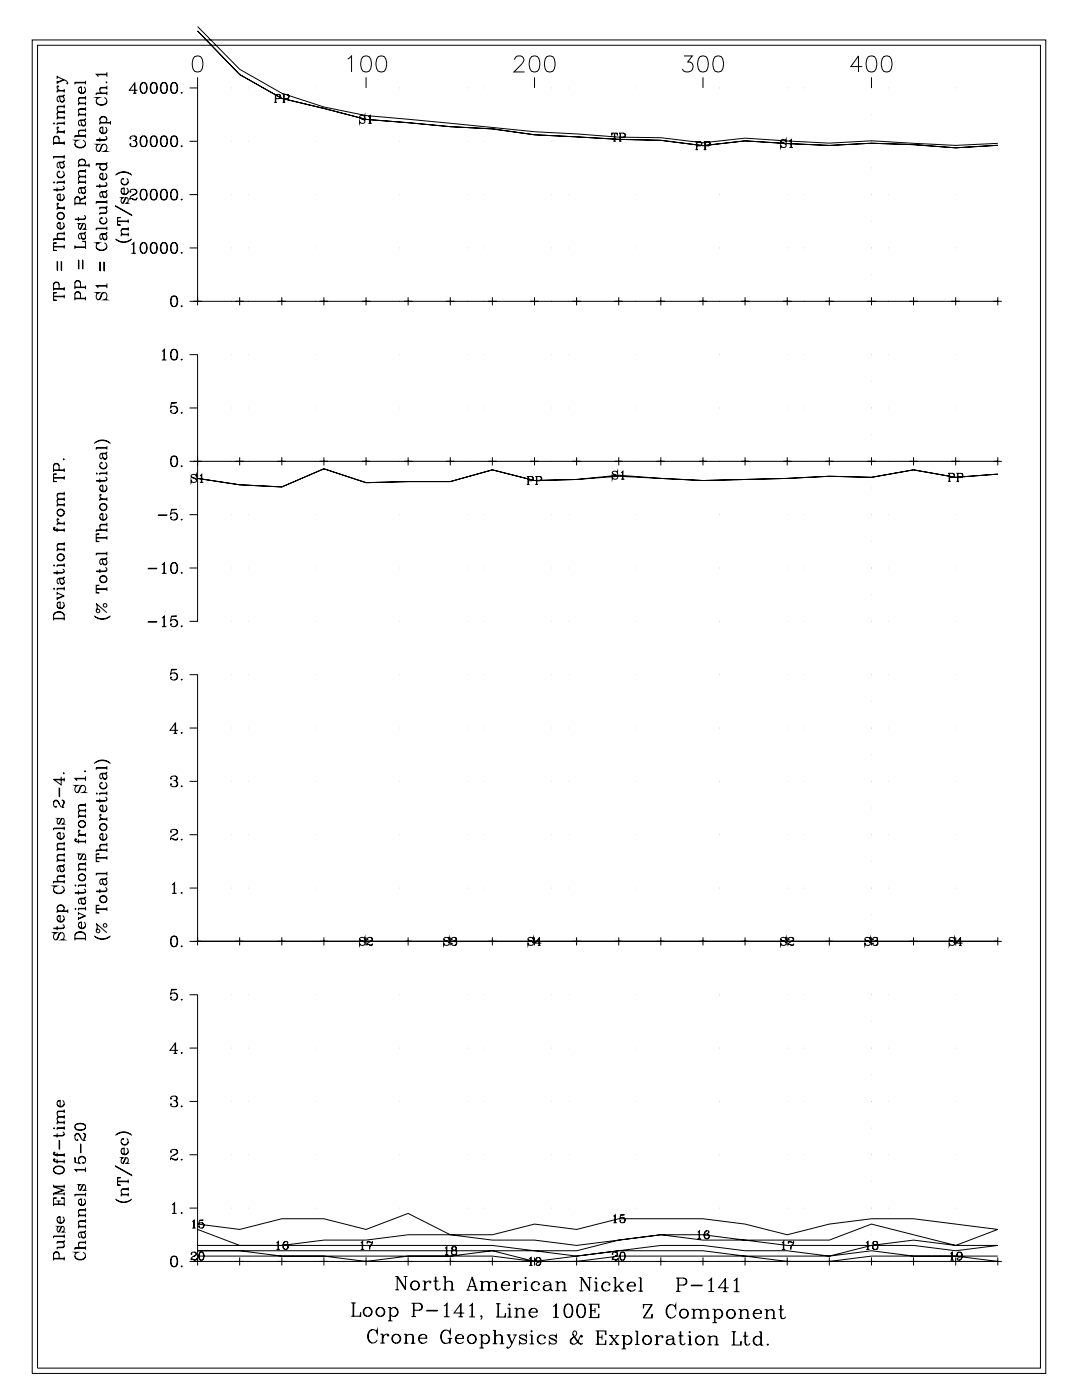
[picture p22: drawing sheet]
<svg xmlns="http://www.w3.org/2000/svg" width="215mm" height="279mm" viewBox="0 0 215 279" stroke-linecap="round" stroke-linejoin="round" font-family="sans-serif">
<g fill="none" stroke="#000" stroke-width=".2">
<path d="M6.4 8h202v265.8h-202zM7.5 9h199.9v263.7h-199.9zM11.4 15.3l1.4 .6a.83 .83 0 0 1 .7 .7l-.1 .1v-.2M11.4 15.1v.6M11.4 16.1v.6M11.4 18.1h1.4M11.5 17.2l.1 .1 .1-.1-.2-.1a.59 .59 0 0 0 0 .6 .59 .59 0 0 0 .5 .3M11.8 19.3l.3 1 .4 .1a.64 .64 0 0 0 0-1.1M12 20a.42 .42 0 0 0 .4 .3 .42 .42 0 0 0 .4-.3M12.6 15.9l-1.2 .5M12.8 18.9l-.3 .2h-.7l-.3 .2-.1 .7 .3 .3-.1-.1M12.8 18.8l-.3 .5h-.9"/>
<path d="M12.8 17.7v.7M12.8 18h-1.4v.4M12.8 15.9l-1.4 .6M14.9 16.5h2.1M15.6 18a.75 .75 0 0 0 .7 .5 .75 .75 0 0 0 .7-.5M16.2 17.4l-.5 .1M16.7 17.3a.71 .71 0 0 1 .2 1.1 .71 .71 0 0 1-1.1 0 .71 .71 0 0 1 .2-1.1h.2v1.2M17 19.5h-1.1a.65 .65 0 0 0 0 1.1M17 19.5h-1.1l-.3 .4M17 16.1v.7M17 19.1v.8M17 16.4h-2.1v.4"/>
<path d="M19.2 18.6h2.1M19.3 14.9h2M20.8 19.5a.78 .78 0 0 1 .5 .8 .78 .78 0 0 1-.8 .7 .93 .93 0 0 1-1-.2 .93 .93 0 0 1-.2-1l.2-.3h-.3h.6h-.3M21.1 16.4h.2l-.1 .1zM21.3 17.4h-1.1a.65 .65 0 0 0 0 1.1M21.3 17.5h-1.1l-.3 .3M21.3 14.8h-2.1l.4 .5M21.3 14.4v.9M21.3 17.1v.7M21.3 18.2v.7M21.3 18.5h-2.1v.4M26.5 18.6h.7"/>
<path d="M26.8 16.7v1.9M27.4 18h-1.6l1.1-1.5v2.1M28.5 16.5a1.14 1.14 0 0 0-.5 1.7 .65 .65 0 0 0 .6 .4 .65 .65 0 0 0 .6-.4 1.72 1.72 0 0 0-.2-1.6 .58 .58 0 0 0-.9 .3 1.23 1.23 0 0 0 .4 1.7M28.7 16.5a1.36 1.36 0 0 1 0 2.1M30.5 16.5a.96 .96 0 0 0-.6 1.2l.1 .5a.66 .66 0 0 0 .6 .4 .66 .66 0 0 0 .7-.4 1.77 1.77 0 0 0-.2-1.6 .58 .58 0 0 0-1 .3 1.25 1.25 0 0 0 .4 1.7M30.7 16.5a1.35 1.35 0 0 1 0 2.1M32.6 16.5a1.14 1.14 0 0 0-.5 1.7 .65 .65 0 0 0 .6 .4 .65 .65 0 0 0 .6-.4 1.72 1.72 0 0 0-.2-1.6 .58 .58 0 0 0-.9 .3 1.24 1.24 0 0 0 .4 1.7M32.8 16.5a1.37 1.37 0 0 1 0 2.1M34.6 16.5a.96 .96 0 0 0-.6 1.2l.1 .5a.66 .66 0 0 0 .6 .4 .66 .66 0 0 0 .6-.4 1.79 1.79 0 0 0-.2-1.6 .58 .58 0 0 0-.9 .3 1.25 1.25 0 0 0 .4 1.7M34.8 16.5a1.34 1.34 0 0 1 0 2.1M36.2 18.4l.1 .1-.1 .1zM37.8 17.5h1.6"/>
<path d="M38.8 11.3a1.04 1.04 0 0 1 1.5 .5 2.67 2.67 0 0 1-.3 2.4 1.04 1.04 0 0 1-1.5-.5 2.66 2.66 0 0 1 .3-2.4zM39.4 5.3l8.4 8.5 8.4 4.8 8.4 2.7 8.4 1.7 33.5 3.3 8.4 .4 8.4 .6 8.4 .1 8.4 1.1 8.4-1 16.8 1 8.4-.4 16.8 .9 8.4-.4M39.4 17.5v42.6h-1.6M39.4 6.2l8.4 8.7 8.4 4.7 16.8 4.2 16.7 1.4 8.4 .5 8.4 1.2 16.8 .9 8.4 .2 8.4 1 8.4-.9 16.8 .9 8.4-.5 8.4 .3 8.4 .7 8.4-.5-8.4 .5-8.4-.7-8.4-.2-8.4 .4-16.8-.9-8.4 .9-8.4-1-8.4-.2-16.8-.9-8.4-1.2-8.4-.5-16.7-1.4-16.8-4.2-8.4-4.7zM39.4 15.4v2.1M46.1 17.5h.1M49.5 17.5h.1M54.6 18.8h1l.3 .3a.43 .43 0 0 1-.3 .6h-.6M54.9 18.8v1.6M55 18.8v1.6M55.6 18.8l.3 .3-.1 .4-.2 .2M56.3 18.8h.9a.42 .42 0 0 1 .4 .4 .42 .42 0 0 1-.4 .5h-.6"/>
<path d="M56.5 18.8v1.6M56.6 18.8v1.6M57.2 18.8l.3 .3-.1 .4-.2 .2M62.9 17.5h.1M69.3 11.8l.8-.6v3.1M72.3 11.3a1.04 1.04 0 0 1 1.6 .5 2.66 2.66 0 0 1-.3 2.4 1.04 1.04 0 0 1-1.6-.5 2.65 2.65 0 0 1 .3-2.4zM73 15.4v2.1M75.4 11.3a1.04 1.04 0 0 1 1.5 .5 2.6 2.6 0 0 1-.3 2.4 1.04 1.04 0 0 1-1.5-.5 2.7 2.7 0 0 1 .3-2.4zM79.7 17.5h.1M93.1 17.5h.1M96.5 17.5h.1M102.6 11.9a.82 .82 0 0 1 .6-.7h.6a.78 .78 0 0 1 .5 1.2l-1.9 1.9h2.1"/>
<path d="M105.9 11.3a1.04 1.04 0 0 1 1.5 .5 2.67 2.67 0 0 1-.3 2.4 1.04 1.04 0 0 1-1.5-.5 2.64 2.64 0 0 1 .3-2.4zM106.5 15.4v2.1M109 11.3a1.04 1.04 0 0 1 1.5 .5 2.62 2.62 0 0 1-.3 2.4 1.04 1.04 0 0 1-1.5-.5 2.67 2.67 0 0 1 .3-2.4zM109.9 17.5h.1M113.2 17.5h.1M126.7 17.5h.1M136.3 11.2h1.7l-.9 1.2a1.03 1.03 0 0 1 1 1.1 1.03 1.03 0 0 1-1.3 .8l-.5-.1-.3-.5M139.5 11.3a1.03 1.03 0 0 1 1.5 .5 2.62 2.62 0 0 1-.3 2.4 1.04 1.04 0 0 1-1.5-.5 2.66 2.66 0 0 1 .3-2.4zM140.1 15.4v2.1M142.5 11.3a1.04 1.04 0 0 1 1.5 .5 2.68 2.68 0 0 1-.3 2.4 1.04 1.04 0 0 1-1.5-.5 2.62 2.62 0 0 1 .3-2.4zM143.5 17.5h.1M156.9 17.5h.1"/>
<path d="M160.2 17.5h.1M171.8 13.3h-2.2l1.5-2.1v3.1M173.1 11.3a1.04 1.04 0 0 1 1.5 .5 2.61 2.61 0 0 1-.3 2.4 1.04 1.04 0 0 1-1.5-.5 2.69 2.69 0 0 1 .3-2.4zM173.7 17.5h.1M173.7 15.4v2.1M176.1 11.3a1.04 1.04 0 0 1 1.5 .5 2.66 2.66 0 0 1-.3 2.4 1.03 1.03 0 0 1-1.5-.5 2.61 2.61 0 0 1 .3-2.4zM177 17.5h.1M190.5 17.5h.1M10.7 36.4h.2l-.1 .1zM10.7 27.7a.58 .58 0 0 1 .5-.5 .58 .58 0 0 1 .6 .5M10.7 24.6l.1-.1 .1 .1zM10.7 31.3h2.1"/>
<path d="M10.7 28.6h2.1M10.7 28.5h2.1M11.4 39.4a.74 .74 0 0 0 .7 .5 .74 .74 0 0 0 .7-.5M11.4 34.8a.75 .75 0 0 0 .7 .6 .75 .75 0 0 0 .7-.6M11.4 37.4v.8M11.4 36.4h1.4M11.4 26.3h1.4M11.4 24.6h1.4M11.4 23.5h1.4M11.5 25.4h.2l-.2-.1a.59 .59 0 0 0 0 .6 .59 .59 0 0 0 .5 .3M11.8 32.4l.3 1 .4 .1a.64 .64 0 0 0 0-1.1M11.8 28.5v-.8a.56 .56 0 0 0-.6-.6 .56 .56 0 0 0-.5 .6v1.2"/>
<path d="M12 38.8l-.5 .1M12 33.1a.42 .42 0 0 0 .4 .3 .42 .42 0 0 0 .4-.3M12.5 38.7a.71 .71 0 0 1 .2 1.1 .71 .71 0 0 1-1.1 0 .71 .71 0 0 1 .2-1.1h.2v1.2M12.5 37.1a.43 .43 0 0 1 .2 .7l-2 .1M12.5 34.1a.71 .71 0 0 1 .2 1.1 .71 .71 0 0 1-1.1 0 .71 .71 0 0 1 .2-1.1v.2l-.1-.1M12.8 37.6l-.4 .2h-1.7M12.8 32.1l-.3 .2-.9 .1a.69 .69 0 0 0-.1 .9l.2 .1-.1-.1M12.8 32l-.3 .4h-.9M12.8 22.3h-1.1a.65 .65 0 0 0 0 1.1M12.8 22.4h-1.1l-.3 .3M12.8 21.2h-1.1a.65 .65 0 0 0 0 1.1M12.8 21.3h-1.1l-.3 .3"/>
<path d="M12.8 20.9v.7M12.8 22v.7M12.8 23.1v.7M12.8 24.2v.7M12.8 25.9v.7M12.8 28.2v.7M12.8 30.9v.7M12.8 36v.7M12.8 31.2h-2.1v.4M12.8 23.4h-1.4v.4M12.8 24.5h-1.4v.4M12.8 26.2h-1.4v.4"/>
<path d="M12.8 36.3h-1.4v.4M14.9 39.7l.1-.2a.5 .5 0 0 1 .6-.2 .5 .5 0 0 1 .3 .4M14.9 28.8a1.21 1.21 0 0 0 2.1 0M14.9 27.1h2.1M15.6 32.3a.75 .75 0 0 1 .7-.5 .75 .75 0 0 1 .7 .5M15.6 36.4h1.4M15.6 33h2.2M15.6 22.9h1.4M15.6 20.7h1.4M15.9 32.9a.68 .68 0 0 1-.1-1 .68 .68 0 0 1 1 0 .68 .68 0 0 1-.1 1M16 37.5l.3 1 .4 .1a.64 .64 0 0 0 0-1.1M16 24l.3 1 .4 .1a.63 .63 0 0 0 0-1.1"/>
<path d="M16.2 38.2a.42 .42 0 0 0 .4 .3 .42 .42 0 0 0 .4-.3M16.2 24.7a.41 .41 0 0 0 .4 .3 .41 .41 0 0 0 .4-.3M16.5 28a.79 .79 0 0 1 .5 .8 .79 .79 0 0 1-.8 .7 .93 .93 0 0 1-1-.2 .93 .93 0 0 1-.2-1l.2-.2-.3-.1h.6l-.3 .1M16.7 39.1l.3 .1v.2l-1 .4M16.8 39.1v.3l-.7 .3-.2 .3M17 37.2l-.3 .2h-.7l-.3 .2-.1 .6 .3 .3-.1-.1M17 37.1l-.1 .3-.2 .1h-.9M17 35.1h-1.1a.65 .65 0 0 0 0 1.2M17 35.3h-1.1l-.3 .2M17 34h-1.1a.65 .65 0 0 0 0 1.1M17 34.1h-1.1l-.3 .3M17 25.9h-1.1a.65 .65 0 0 0 0 1.1"/>
<path d="M17 26h-1.1l-.3 .3M17 23.7l-.3 .2h-.7l-.3 .2a.69 .69 0 0 0 .1 .9v-.1M17 23.6l-.3 .4h-.9M17 21.7h-1.1a.65 .65 0 0 0 0 1.1M17 21.8h-1.1l-.3 .3M17 36.3h-1.4v.4M17 20.3v.7M17 21.4v.7M17 22.5v.7M17 25.6v.7M17 26.7v.7M17 33.7v.7"/>
<path d="M17 34.8v.7M17 36v.7M17 27h-2.1v.4M17 20.6h-1.4v.4M17 22.8h-1.4v.4M17.8 32.9h-2.2v.4M17.8 32.6v.7M19.2 20.3a1.21 1.21 0 0 0 2.1 0M19.9 35.3a.75 .75 0 0 0 .7 .5 .75 .75 0 0 0 .7-.5M19.9 33.3a.75 .75 0 0 0 .7 .5 .75 .75 0 0 0 .7-.5M19.9 26a.74 .74 0 0 0 .7 .6 .74 .74 0 0 0 .7-.6M19.9 23.8a.75 .75 0 0 1 .7-.5 .75 .75 0 0 1 .7 .5"/>
<path d="M19.9 24.5h2.1M19.9 27.4v.9M19.9 36.7v.8M20.2 32.7a.68 .68 0 0 0-.1 1 .68 .68 0 0 0 1 0 .68 .68 0 0 0-.1-1M20.2 24.4a.68 .68 0 0 1-.1-1 .68 .68 0 0 1 1 0 .68 .68 0 0 1-.1 1M20.3 38.3l.3 1 .4 .1a.64 .64 0 0 0 0-1.1M20.5 39a.41 .41 0 0 0 .4 .3 .41 .41 0 0 0 .4-.3M20.5 34.6l-.5 .1M20.5 25.4l-.5 .1M20.6 28.8l-.6 1.2-.3 .2a.72 .72 0 0 1-.5-.8 .72 .72 0 0 1 .6-.6h-.6l.3 .1M21 36.4a.43 .43 0 0 1 .2 .7l-2 .1M21 34.5a.71 .71 0 0 1 .2 1.1 .71 .71 0 0 1-1.1 0 .71 .71 0 0 1 .2-1.1h.2v1.3"/>
<path d="M21 30.1l.3 .1h-.6a.79 .79 0 0 0 .6-.6 .79 .79 0 0 0-.3-.8h-.4l-.3 .2-.6 1.2M21 27.1a.42 .42 0 0 1 .2 .8l-2 .1M21 25.3a.71 .71 0 0 1 .2 1.1 .71 .71 0 0 1-1.1 0 .71 .71 0 0 1 .2-1.1h.2v1.2M21.3 38l-.3 .2h-.7l-.3 .2-.1 .6 .3 .3-.1-.1M21.3 37.9l-.1 .3-.2 .1h-.9M21.3 36.9l-.4 .2h-1.7M21.3 27.7l-.4 .2h-1.7M21.3 32.3v.4h-2.1M21.3 39.9v.7M21.3 32.6h-2.1v.4M22 24.4h-2.1v.4M22 24.1v.7"/>
<path d="M23 34.9a2.18 2.18 0 0 1 3.3 0M23.2 34.7l.4-.2a2.63 2.63 0 0 1 2.5 .2M24.1 38.2a.75 .75 0 0 0 .7 .5 .75 .75 0 0 0 .8-.5M24.1 36.3a.74 .74 0 0 0 .7 .5 .74 .74 0 0 0 .8-.5M24.7 37.6l-.5 .1M25.2 39.4l-.6 1-.3 .1a.69 .69 0 0 1-.1-.9l.3-.2h-.4l.2 .1M25.2 37.5a.71 .71 0 0 1 .2 1.1 .71 .71 0 0 1-1 0 .71 .71 0 0 1 .1-1.1h.2v1.2M25.2 35.5a.71 .71 0 0 1 .2 1.1 .71 .71 0 0 1-1.1 0 .71 .71 0 0 1 .2-1.1v.3l-.1-.1M26 38.1l.1 .1h-.2a.72 .72 0 0 1 .7-.5 .72 .72 0 0 1 .7 .6l-.4 .4a1.06 1.06 0 0 0-1 1.2M26 27.5l.1 .1-.1 .1v-.4a.83 .83 0 0 1 1.2 .1l-.1 .5-.6 .1M26.8 37.7l.2 .1a.47 .47 0 0 1 .1 .7l-.7 .4M26.8 27.1a.51 .51 0 0 1 .2 .8l-.2 .1a.62 .62 0 0 1 .5 .6 .62 .62 0 0 1-.5 .6l-.7-.1-.2-.3 .1-.2 .1 .1-.1 .1"/>
<path d="M27.1 28.2a.64 .64 0 0 1-.3 1M27.3 39.5l-.3 .3-.8-.3-.3 .2M27.3 39.3l-.2 .6h-.4l-.5-.4M28.5 37.7a1.15 1.15 0 0 0-.5 1.8 .65 .65 0 0 0 .6 .4 .65 .65 0 0 0 .6-.4 1.72 1.72 0 0 0-.2-1.7 .58 .58 0 0 0-.9 .3 1.24 1.24 0 0 0 .4 1.8M28.5 27.1a1.15 1.15 0 0 0-.5 1.7 .65 .65 0 0 0 .6 .4 .65 .65 0 0 0 .6-.4 1.72 1.72 0 0 0-.2-1.6 .58 .58 0 0 0-.9 .3 1.23 1.23 0 0 0 .4 1.7M28.7 37.7a1.37 1.37 0 0 1 0 2.2M28.7 27.1a1.37 1.37 0 0 1 0 2.1M30.5 37.7a.96 .96 0 0 0-.6 1.2l.1 .6a.66 .66 0 0 0 .6 .4 .66 .66 0 0 0 .7-.4 1.77 1.77 0 0 0-.2-1.7 .57 .57 0 0 0-1 .3 1.25 1.25 0 0 0 .4 1.8M30.5 27.1a.96 .96 0 0 0-.6 1.2l.1 .5a.66 .66 0 0 0 .6 .4 .66 .66 0 0 0 .7-.4 1.78 1.78 0 0 0-.2-1.6 .57 .57 0 0 0-1 .3 1.25 1.25 0 0 0 .4 1.7M30.7 37.7a1.35 1.35 0 0 1 0 2.2M30.7 27.1a1.35 1.35 0 0 1 0 2.1M32.6 37.7a1.15 1.15 0 0 0-.5 1.8 .65 .65 0 0 0 .6 .4 .65 .65 0 0 0 .6-.4 1.72 1.72 0 0 0-.2-1.7 .58 .58 0 0 0-.9 .3 1.24 1.24 0 0 0 .4 1.8"/>
<path d="M32.6 27.1a1.15 1.15 0 0 0-.5 1.7 .65 .65 0 0 0 .6 .4 .65 .65 0 0 0 .6-.4 1.72 1.72 0 0 0-.2-1.6 .58 .58 0 0 0-.9 .3 1.24 1.24 0 0 0 .4 1.7M32.8 37.7a1.37 1.37 0 0 1 0 2.2M32.8 27.1a1.37 1.37 0 0 1 0 2.1M34.6 37.7a.96 .96 0 0 0-.6 1.2l.1 .6a.66 .66 0 0 0 .6 .4 .66 .66 0 0 0 .6-.4 1.79 1.79 0 0 0-.2-1.7 .57 .57 0 0 0-.9 .3 1.25 1.25 0 0 0 .4 1.8M34.6 27.1a.96 .96 0 0 0-.6 1.2l.1 .5a.66 .66 0 0 0 .6 .4 .66 .66 0 0 0 .6-.4 1.79 1.79 0 0 0-.2-1.6 .57 .57 0 0 0-.9 .3 1.25 1.25 0 0 0 .4 1.7M34.8 37.7a1.35 1.35 0 0 1 0 2.2M34.8 27.1a1.35 1.35 0 0 1 0 2.1M36.1 29.1h.2l-.1 .1zM36.2 39.7l.1 .1-.1 .1zM37.8 28.2h1.6M37.8 38.8h1.6M46.1 38.8h.1"/>
<path d="M46.1 28.2h.1M49.5 38.8h.1M49.5 28.2h.1M54.6 20.4h.6M56.3 20.4h.5M62.9 38.8h.1M62.9 28.2h.1M71.7 23.4l.9 .4a.5 .5 0 0 1-.1 .8 .5 .5 0 0 1-.8-.2v-.3v.5v-.2M72.6 23.2l.1-.2v.5a.55 .55 0 0 0-.5-.5 .55 .55 0 0 0-.5 .4l.1 .2 .9 .5M73.4 23.3l.4-.3v1.6M73.4 24.6h.7M73.7 23.1v1.5"/>
<path d="M79.7 38.8h.1M79.7 28.2h.1M93.1 38.8h.1M93.1 28.2h.1M96.5 38.8h.1M96.5 28.2h.1M109.9 38.8h.1M109.9 28.2h.1M113.2 38.8h.1M113.2 28.2h.1M122 26.5l-.1 .5v-.5h1.1v.5v-.5M122.2 28.1h.5"/>
<path d="M122.4 26.5v1.6M122.5 26.5v1.6M123.3 26.5h1a.41 .41 0 0 1 .4 .5 .41 .41 0 0 1-.4 .4h-.6M123.3 28.1h.6M123.6 26.5v1.6M123.7 26.5v1.6M124.3 26.5l.3 .3-.1 .4-.2 .2M126.7 38.8h.1M126.7 28.2h.1M138.6 28.2h.9a.42 .42 0 0 1 .4 .5 .42 .42 0 0 1-.4 .4h-.6M138.6 29.8h.5M138.8 28.2v1.6"/>
<path d="M138.9 28.2v1.6M139.5 28.2l.3 .3-.1 .4-.2 .2M140.3 28.2h.9a.42 .42 0 0 1 .4 .5 .42 .42 0 0 1-.4 .4h-.6M140.3 29.8h.5M140.5 28.2v1.6M140.6 28.2v1.6M141.2 28.2l.3 .3-.1 .4-.2 .2M143.5 38.8h.1M143.5 28.2h.1M155.6 28.2l.9 .4a.5 .5 0 0 1-.1 .8 .5 .5 0 0 1-.7-.2l-.1-.3v.5l.1-.2M156.6 28l.1-.2v.5a.55 .55 0 0 0-.5-.5 .55 .55 0 0 0-.6 .4l.1 .2 1 .5M156.9 38.8h.1"/>
<path d="M156.9 28.2h.1M157.3 28.1l.4-.3v1.6M157.3 29.4h.7M157.6 27.9v1.5M160.2 38.8h.1M160.2 28.2h.1M173.7 38.8h.1M173.7 28.2h.1M173.7 33.5h.1M173.7 22.8h.1M177 38.8h.1M177 28.2h.1"/>
<path d="M190.5 38.8h.1M190.5 28.2h.1M10.7 58.4l.6-.1h-.6v1.6h.6l-.6-.2M10.7 56.7a.58 .58 0 0 1 .5-.4 .58 .58 0 0 1 .6 .4M10.7 48.5l.6-.1h-.6v1.5h.6l-.6-.1M10.7 59.1h2.1M10.7 59h2.1M10.7 57.6h2.1M10.7 57.5h2.1M10.7 49.2h2.1M10.7 49.1h2.1M10.7 47.7h2.1"/>
<path d="M11.4 52.2l.1 1.7zM11.4 45.1a.74 .74 0 0 0 .7 .5 .74 .74 0 0 0 .7-.5M11.4 43.2a.72 .72 0 0 0 1.1 .4 .72 .72 0 0 0 0-1.2 .72 .72 0 0 0-1.1 .5 .72 .72 0 0 0 .6 .8 .72 .72 0 0 0 .8-.5M11.4 42.9a.75 .75 0 0 1 .7-.5 .75 .75 0 0 1 .7 .5M11.4 41.5h1.4M11.5 40.6l.1 .1 .1-.1-.2-.1a.59 .59 0 0 0 0 .6 .59 .59 0 0 0 .5 .3M11.8 57.5v-.8a.56 .56 0 0 0-.6-.5 .56 .56 0 0 0-.5 .5v1.2M12 44.5l-.5 .1M12.2 52.2l.1 1.7zM12.5 44.4a.71 .71 0 0 1 .2 1 .71 .71 0 0 1-1.1 0 .71 .71 0 0 1 .2-1h.2v1.2M12.8 46.5h-1.1a.65 .65 0 0 0 0 1.1M12.8 46.6h-1.1l-.3 .3"/>
<path d="M12.8 41.1v.7M12.8 46.2v.7M12.8 47.3v.7M12.8 48.8v.7M12.8 57.2v.7M12.8 58.7v.8M12.8 47.6h-2.1v.4M12.8 41.4h-1.4v.4M14.9 58.6a.58 .58 0 0 1 .6-.4 .58 .58 0 0 1 .5 .4M14.9 56.4a.58 .58 0 0 1 .6-.4 .58 .58 0 0 1 .5 .4M14.9 49.2h2.1M14.9 59.5h2.1"/>
<path d="M14.9 57.3h2.1M14.9 57.2h2.1M14.9 49.3h2.1M14.9 48.9v.7M14.9 40.6h2.1M14.9 40.5h2.1M15.6 51.9l.1 1.7zM15.6 43.2v.9M15.9 40.5l-.1-1.1a.49 .49 0 0 0-.8 0l-.1 1.5M16 59.5v-.9a.56 .56 0 0 0-.5-.5 .56 .56 0 0 0-.6 .5v1.3M16 57.2v-.8a.56 .56 0 0 0-.5-.5 .56 .56 0 0 0-.6 .5v1.2M16 46.6l.3 1 .4 .1a.64 .64 0 0 0 0-1.1"/>
<path d="M16.2 47.3a.41 .41 0 0 0 .4 .3 .41 .41 0 0 0 .4-.3M16.4 51.9l.1 1.7zM16.6 44.6l-.6 1.1h-.2l-.2-.3 .1-.6 .3-.2h-.4l.2 .1M16.7 42.9a.43 .43 0 0 1 .2 .8l-2 .1M16.8 45.6l.2 .1h-.4l.4-.4v-.4l-.2-.3h-.3l-.6 1.1M17 48.2l-.6-.1h.6v1.5M17 46.3l-.3 .2-.9 .1a.69 .69 0 0 0-.1 .9l.2 .1-.1-.1M17 46.2l-.1 .3-.2 .1h-.9M17 43.4l-.4 .3h-1.7M17 40.2v.7M17 56.9v.7M17 59.1v.8"/>
<path d="M19.2 49.2a1.21 1.21 0 0 0 2.1 0M19.2 45.6h2.1M19.2 40.3h2.1M19.3 57h2M19.9 52.3l.1 1.7zM19.9 44.1a.74 .74 0 0 0 .7 .5 .74 .74 0 0 0 .7-.5M20.3 46.7l.3 1 .4 .1a.64 .64 0 0 0 0-1.1M20.5 47.4a.42 .42 0 0 0 .4 .3 .42 .42 0 0 0 .4-.3M20.6 58.3l-.6 1.2-.3 .2a.72 .72 0 0 1-.5-.7 .72 .72 0 0 1 .6-.7h-.6l.3 .1M20.7 52.3l.1 1.7zM20.8 48.4a.78 .78 0 0 1 .5 .9 .78 .78 0 0 1-.8 .6 .93 .93 0 0 1-1-.2 .93 .93 0 0 1-.2-1l.2-.2-.3-.1h.6l-.3 .1M21 59.7h.3h-.6a.79 .79 0 0 0 .6-.6 .79 .79 0 0 0-.3-.8h-.4l-.3 .2-.6 1.2"/>
<path d="M21 43.4a.71 .71 0 0 1 .2 1 .71 .71 0 0 1-1.1 0 .71 .71 0 0 1 .2-1v.2l-.1-.2M21 41.4a.64 .64 0 0 1 0 1.1h-1.1M21.3 56.9h-2.1l.4 .5M21.3 46.4l-.3 .2h-.7l-.3 .2-.1 .6 .3 .3-.1-.1M21.3 46.3l-.3 .4h-.9M21.3 42.1l-.3 .3h-1.1v.4M21.3 41v.4h-1.4M21.3 45.2v.7M21.3 56.5v.9M21.3 45.5h-2.1v.4M21.3 40.2h-2.1v.4M21.3 41.3h-1.4v.4"/>
<path d="M23 47.6a2.2 2.2 0 0 0 3.3 0M23 41l3.3 1.9zM23.2 47.8l.4 .2a2.61 2.61 0 0 0 2.5-.2M23.4 43.4h.6h-.6v1.5h.6l-.6-.1M23.4 44.2h2.2M23.4 44.1h2.2M24.1 46.8h1.5M25.4 40.4l.2 .1h-.4l.4-.4v-.4l-.2-.3h-.4l-.6 1.1M25.6 45.6h-1.2a.65 .65 0 0 0 0 1.1M25.6 45.7h-1.2l-.3 .3M25.6 46.7h-1.5v.4M25.6 43.8v.7"/>
<path d="M25.6 45.3v.7M25.6 46.4v.7M26.2 48.8l.5-.4v2.1M26.2 50.5h.9M26.6 48.5v2M28.5 48.4a1.14 1.14 0 0 0-.5 1.7 .65 .65 0 0 0 .6 .4 .65 .65 0 0 0 .6-.4 1.72 1.72 0 0 0-.2-1.6 .58 .58 0 0 0-.9 .3 1.24 1.24 0 0 0 .4 1.7M28.7 48.4a1.37 1.37 0 0 1 0 2.1M30.5 48.4a.96 .96 0 0 0-.6 1.2l.1 .5a.66 .66 0 0 0 .6 .4 .66 .66 0 0 0 .7-.4 1.77 1.77 0 0 0-.2-1.6 .58 .58 0 0 0-1 .3 1.25 1.25 0 0 0 .4 1.7M30.7 48.4a1.35 1.35 0 0 1 0 2.1M32.6 48.4a1.14 1.14 0 0 0-.5 1.7 .65 .65 0 0 0 .6 .4 .65 .65 0 0 0 .6-.4 1.72 1.72 0 0 0-.2-1.6 .58 .58 0 0 0-.9 .3 1.24 1.24 0 0 0 .4 1.7M32.8 48.4a1.37 1.37 0 0 1 0 2.1M34.6 59a.96 .96 0 0 0-.6 1.2l.1 .5a.66 .66 0 0 0 .6 .4 .66 .66 0 0 0 .6-.4 1.79 1.79 0 0 0-.2-1.6 .58 .58 0 0 0-.9 .3 1.25 1.25 0 0 0 .4 1.7"/>
<path d="M34.6 48.4a.96 .96 0 0 0-.6 1.2l.1 .5a.66 .66 0 0 0 .6 .4 .66 .66 0 0 0 .6-.4 1.79 1.79 0 0 0-.2-1.6 .58 .58 0 0 0-.9 .3 1.25 1.25 0 0 0 .4 1.7M34.8 59a1.34 1.34 0 0 1 0 2.1M34.8 48.4a1.35 1.35 0 0 1 0 2.1M36.2 50.3l.1 .1-.1 .1zM37.8 49.4h1.6M39.4 59.2v1.7M46.1 49.4h.1M47.8 59.2v1.7M49.5 49.4h.1M56.2 59.2v1.7M62.9 49.4h.1M64.6 59.2v1.7"/>
<path d="M73 59.2v1.7M79.7 49.4h.1M81.3 59.2v1.7M89.7 59.2v1.7M93.1 49.4h.1M96.5 49.4h.1M98.1 59.2v1.7M106.5 59.2v1.7M109.9 49.4h.1M113.2 49.4h.1M114.9 59.2v1.7M123.3 59.2v1.7"/>
<path d="M126.7 49.4h.1M131.7 59.2v1.7M140.1 59.2v1.7M143.5 49.4h.1M148.5 59.2v1.7M156.9 49.4h.1M156.9 59.2v1.7M160.2 49.4h.1M165.3 59.2v1.7M173.7 49.4h.1M173.7 54.7h.1M173.7 44.1h.1"/>
<path d="M173.7 59.2v1.7M177 49.4h.1M182.1 59.2v1.7M190.5 49.4h.1M190.5 59.2v1.7M198.9 59.2v1.7M32.3 70l.5-.4v2.2M32.3 71.8h.9M32.7 69.7v2.1M34.6 69.6a.96 .96 0 0 0-.6 1.2l.1 .5a.66 .66 0 0 0 .6 .5 .66 .66 0 0 0 .6-.5 1.79 1.79 0 0 0-.2-1.6 .57 .57 0 0 0-.9 .3 1.25 1.25 0 0 0 .4 1.8M34.8 69.6a1.35 1.35 0 0 1 0 2.2M36.2 60.9l.1 .1-.1 .1z"/>
<path d="M36.2 71.6h.1l-.1 .2zM37.8 70.7h1.6v53.1h-1.6M38.6 60.1h1.6M39.4 60.1h159.5M46.1 60.1h.1M46.1 70.7h.1M47 60.1h1.6M49.5 60.1h.1M49.5 70.7h.1M55.4 60.1h1.6M62.9 60.1h.1M62.9 70.7h.1"/>
<path d="M63.7 60.1h1.7M72.1 60.1h1.7M79.7 60.1h.1M79.7 70.7h.1M80.5 60.1h1.7M88.9 60.1h1.6M93.1 60.1h.1M93.1 70.7h.1M96.5 60.1h.1M96.5 70.7h.1M97.3 60.1h1.6M105.7 60.1h1.6"/>
<path d="M109.9 60.1h.1M109.9 70.7h.1M113.2 60.1h.1M113.2 70.7h.1M114.1 60.1h1.6M122.5 60.1h1.6M126.7 60.1h.1M126.7 70.7h.1M130.9 60.1h1.6M139.3 60.1h1.6M143.5 60.1h.1M143.5 70.7h.1"/>
<path d="M147.7 60.1h1.6M156.1 60.1h1.6M156.9 60.1h.1M156.9 70.7h.1M160.2 60.1h.1M160.2 70.7h.1M164.5 60.1h1.6M172.9 60.1h1.6M173.7 60.1h.1M173.7 70.7h.1M173.7 76h.1M177 60.1h.1"/>
<path d="M177 70.7h.1M181.3 60.1h1.6M189.6 60.1h1.7M190.5 60.1h.1M190.5 70.7h.1M198 60.1h1.7M10.7 94.6l.6-.1h-.6v1.5h.6l-.6-.1M10.7 92.9a.58 .58 0 0 1 .5-.5 .58 .58 0 0 1 .6 .5M10.7 95.3h2.1M10.7 95.2h2.1M10.7 93.8h2.1M10.7 93.7h2.1"/>
<path d="M11.8 93.7v-.8a.56 .56 0 0 0-.6-.6 .56 .56 0 0 0-.5 .6v1.2M12.7 91.4l.1 .1-.1 .1zM12.8 99.4h-1.1a.65 .65 0 0 0 0 1.2M12.8 99.5h-1.1l-.3 .4M12.8 98.3h-1.1a.65 .65 0 0 0 0 1.1M12.8 98.4h-1.1l-.3 .3M12.8 93.4v.7M12.8 94.9v.7M12.8 98v.7M12.8 99.1v.8M18.8 88.4a2.18 2.18 0 0 1 3.2 0M19 88.2l.4-.2a2.63 2.63 0 0 1 2.4 .2"/>
<path d="M19.2 94.4l.1-.1 .1 .1zM19.2 89.3h2.1M19.9 97.4a.74 .74 0 0 0 .7 .5 .74 .74 0 0 0 .7-.5M19.9 92.9a.75 .75 0 0 0 .7 .5 .75 .75 0 0 0 .7-.5M19.9 95.4v.8M19.9 99.5h1.4M19.9 94.4h1.4M20 98.6h.2l-.2-.1a.59 .59 0 0 0 0 .6 .59 .59 0 0 0 .5 .3M20.3 90.4l.3 1 .4 .1a.64 .64 0 0 0 0-1.1M20.5 96.8l-.5 .1M20.5 91.1a.42 .42 0 0 0 .4 .4 .42 .42 0 0 0 .4-.4M21 96.7a.71 .71 0 0 1 .2 1.1 .71 .71 0 0 1-1.1 0 .71 .71 0 0 1 .2-1.1h.2v1.2"/>
<path d="M21 95.1a.43 .43 0 0 1 .2 .7l-2 .1M21 92.2a.71 .71 0 0 1 .2 1 .71 .71 0 0 1-1.1 0 .71 .71 0 0 1 .2-1l.1 .1h-.2M21.3 95.6l-.4 .2h-1.7M21.3 90.1l-.3 .2-.9 .1a.69 .69 0 0 0-.1 .9l.2 .1-.1-.1M21.3 90l-.1 .3-.2 .1h-.9M21.3 88.9v.7M21.3 94v.7M21.3 99.1v.8M21.3 89.2h-2.1v.4M21.3 94.3h-1.4v.4M21.3 99.4h-1.4v.5M34.2 80.4l1-.1h-1l-.2 1a.76 .76 0 0 1 1.1-.3 .76 .76 0 0 1 0 1.2 .76 .76 0 0 1-1.1-.2l.1-.2 .1 .1-.1 .1"/>
<path d="M34.6 90.9a.96 .96 0 0 0-.6 1.2l.1 .5a.66 .66 0 0 0 .6 .4 .66 .66 0 0 0 .6-.4 1.79 1.79 0 0 0-.2-1.6 .58 .58 0 0 0-.9 .3 1.25 1.25 0 0 0 .4 1.7M34.8 90.9a1.34 1.34 0 0 1 0 2.1M34.8 81a.74 .74 0 0 1 .5 .7 .74 .74 0 0 1-.5 .7M36.1 92.9h.2l-.1 .1zM36.1 82.3h.2l-.1 .1zM37.8 92h2.4M37.8 81.3h1.6M38.1 94.9l.9 .5a.52 .52 0 0 1-.2 .8 .52 .52 0 0 1-.7-.5v.5l.1-.3M39.1 94.8l.1-.2v.4a.55 .55 0 0 0-.5-.4 .55 .55 0 0 0-.6 .3l.1 .3 1 .4M39.4 95.4l8.4 1.2 8.4 .5 8.4-3.7 8.4 2.8 8.3-.2h8.4l8.4-2.3 8.4 2.1 8.4-.2 8.4-.9 8.4 .7 8.4 .4 16.8-.4 8.4-.5 8.4 .2 8.4-1.4 8.4 1.4 8.4-.6-8.4 .6-8.4-1.4-8.4 1.4-8.4-.2-8.4 .5-16.8 .4-16.8-.9-8.4 .7-8.4 .2-8.4-2.1-8.4 2.3h-8.4l-8.3 .2-8.4-2.8-8.4 3.7-8.4-.5zM39.4 92h159.5M39.4 91.1v1.7"/>
<path d="M39.8 94.9l.4-.3v1.6M39.8 96.2h.7M40.1 94.6v1.6M46.1 92h.1M46.1 81.3h.1M47 92h1.6M47.8 91.1v1.7M49.5 92h.1M49.5 81.3h.1M55.4 92h1.6M56.2 91.1v1.7M62.9 92h.1"/>
<path d="M62.9 81.3h.1M63.7 92h1.7M64.6 91.1v1.7M72.1 92h1.7M73 91.1v1.7M79.7 92h.1M79.7 81.3h.1M80.5 92h1.7M81.3 91.1v1.7M88.9 92h1.6M89.7 91.1v1.7M93.1 92h.1"/>
<path d="M93.1 81.3h.1M96.5 92h.1M96.5 81.3h.1M97.3 92h1.6M98.1 91.1v1.7M105 95h.9a.42 .42 0 0 1 .4 .4 .42 .42 0 0 1-.4 .4h-.6M105 96.6h.5M105.2 95v1.6M105.3 95v1.6M105.7 92h1.6M105.9 95l.3 .3-.1 .4-.2 .1M106.5 91.1v1.7"/>
<path d="M106.7 95h.9a.42 .42 0 0 1 .4 .4 .42 .42 0 0 1-.4 .4h-.6M106.7 96.6h.5M106.9 95v1.6M107 95v1.6M107.6 95l.3 .3-.1 .4-.2 .1M109.9 92h.1M109.9 81.3h.1M113.2 92h.1M113.2 81.3h.1M114.1 92h1.6M114.9 91.1v1.7M122 94.3l.9 .5a.5 .5 0 0 1-.1 .7 .5 .5 0 0 1-.7-.2l-.1-.2v.4l.1-.2"/>
<path d="M122.5 92h1.6M123 94.1l.1-.2v.5a.55 .55 0 0 0-.5-.5 .55 .55 0 0 0-.6 .4l.2 .2 .9 .5M123.3 91.1v1.7M123.8 94.2l.3-.3v1.6M123.8 95.5h.7M124.1 94v1.5M126.7 92h.1M126.7 81.3h.1M130.9 92h1.6M131.7 91.1v1.7M139.3 92h1.6M140.1 91.1v1.7"/>
<path d="M143.5 92h.1M143.5 81.3h.1M147.7 92h1.6M148.5 91.1v1.7M156.1 92h1.6M156.9 92h.1M156.9 81.3h.1M156.9 91.1v1.7M160.2 92h.1M160.2 81.3h.1M164.5 92h1.6M165.3 91.1v1.7"/>
<path d="M172.9 92h1.6M173.7 92h.1M173.7 81.3h.1M173.7 97.3h.1M173.7 86.6h.1M173.7 91.1v1.7M177 92h.1M177 81.3h.1M181.3 92h1.6M182.1 91.1v1.7M188.9 94.3h.9l.4 .4-.1 .4-.9 .1M188.9 95.9h.6"/>
<path d="M189.2 94.3v1.6M189.6 92h1.7M189.8 94.3l.4 .4-.1 .3-.3 .2M190.5 92h.1M190.5 81.3h.1M190.5 91.1v1.7M190.6 94.3h.9a.42 .42 0 0 1 .4 .5 .42 .42 0 0 1-.4 .4h-.6M190.6 95.9h.5M190.8 94.3v1.6M190.9 94.3v1.6M191.5 94.3l.3 .4v.3l-.3 .2M198 92h1.7"/>
<path d="M198.9 91.1v1.7M10.7 117.4h.2l-.1 .1zM10.7 112.7h.2l-.1 .1zM10.7 105.4l.3 .2h1.8M10.8 105.2h.2l-.1-.1-.2 .1 .1 .4 .2 .1h1.8M11.4 111.2a.72 .72 0 0 0 1.1 .5 .72 .72 0 0 0 0-1.2 .72 .72 0 0 0-1.1 .5 .72 .72 0 0 0 .6 .7 .72 .72 0 0 0 .8-.5M11.4 111a.75 .75 0 0 1 .7-.5 .75 .75 0 0 1 .7 .5M11.4 102.3a.71 .71 0 0 0 1.1 .5 .71 .71 0 0 0 0-1.2 .71 .71 0 0 0-1.1 .5 .72 .72 0 0 0 .6 .7 .72 .72 0 0 0 .8-.5M11.4 102.1a.75 .75 0 0 1 .7-.5 .75 .75 0 0 1 .7 .5M11.4 105.2v.8M11.4 113.7v.8M11.4 118v.6"/>
<path d="M11.4 119v.6M11.4 118.2l1.4 .6-1.4 .6M11.4 117.4h1.4M11.4 112.7h1.4M11.4 109.6h1.4M11.4 104.4h1.4M11.4 100.7h1.4M11.5 103.5h.2l-.2-.1a.59 .59 0 0 0 0 .6 .59 .59 0 0 0 .5 .3M11.8 115.3l.3 1.1 .4 .1a.64 .64 0 0 0 0-1.2M12 116.1a.42 .42 0 0 0 .4 .3 .42 .42 0 0 0 .4-.3M12.5 120a.71 .71 0 0 1 .2 1.1 .71 .71 0 0 1-1.1 0 .71 .71 0 0 1 .2-1.1h.2v1.2M12.5 113.4a.43 .43 0 0 1 .2 .7l-2 .1"/>
<path d="M12.6 118.8l-1.2 .5M12.8 115l-.3 .2-.9 .1a.69 .69 0 0 0-.1 1l.2 .1-.1-.1M12.8 114.9l-.3 .4h-.9M12.8 113.9l-.4 .2h-1.7M12.8 108.4h-1.1a.65 .65 0 0 0 0 1.1M12.8 108.5h-1.1l-.3 .3M12.8 100.3v.7M12.8 104v.7M12.8 105.3v.7M12.8 108v.8M12.8 109.2v.7M12.8 112.3v.7"/>
<path d="M12.8 117v.7M12.8 100.6h-1.4v.4M12.8 104.3h-1.4v.4M12.8 109.5h-1.4v.4M12.8 112.6h-1.4v.4M12.8 117.3h-1.4v.4M19.2 116.8l.6-.1h-.6v1.5h.6l-.6-.1M19.2 106.5l.6-.1h-.6v1.6h.6l-.6-.2M19.2 117.4h2.1M19.2 117.5h2.1M19.2 110.4h2.1M19.2 107.2h2.1"/>
<path d="M19.2 107.1h2.1M19.2 105.7h2.1M19.9 115.5a.71 .71 0 0 0 1.1 .5 .71 .71 0 0 0 0-1.2 .71 .71 0 0 0-1.1 .5 .72 .72 0 0 0 .6 .8 .72 .72 0 0 0 .8-.6M19.9 115.3a.74 .74 0 0 1 .7-.5 .74 .74 0 0 1 .7 .5M19.9 103.1a.75 .75 0 0 0 .7 .5 .75 .75 0 0 0 .7-.5M19.9 101.2a.71 .71 0 0 0 1.1 .5 .71 .71 0 0 0 0-1.2 .71 .71 0 0 0-1.1 .5 .72 .72 0 0 0 .6 .7 .72 .72 0 0 0 .8-.5M19.9 101a.74 .74 0 0 1 .7-.5 .74 .74 0 0 1 .7 .5M19.9 113.4v.8M20.3 111.5l.3 1 .4 .1a.64 .64 0 0 0 0-1.1M20.5 112.2a.42 .42 0 0 0 .4 .3 .42 .42 0 0 0 .4-.3M20.5 102.5l-.5 .1M21 113.1a.43 .43 0 0 1 .2 .7l-2 .1"/>
<path d="M21 102.4a.71 .71 0 0 1 .2 1.1 .71 .71 0 0 1-1.1 0 .71 .71 0 0 1 .2-1.1h.2v1.2M21.3 113.6l-.4 .2h-1.7M21.3 111.2l-.3 .2-.9 .1a.69 .69 0 0 0-.1 .9l.2 .1-.1-.1M21.3 111.1l-.1 .3-.2 .1h-.9M21.3 104.5h-1.1a.65 .65 0 0 0 0 1.1M21.3 104.6h-1.1l-.3 .3M21.3 104.2v.7M21.3 105.3v.7M21.3 106.8v.7M21.3 110v.7M21.3 117.1v.7M21.3 105.6h-2.1v.4"/>
<path d="M21.3 110.3h-2.1v.4M29.5 113.3l1.8 .1zM31.6 102.6l1.7 .1zM32.3 112.6l.5-.4v2.1M32.3 114.3h.9M32.7 112.3v2M34.2 101.6l1-.1h-1l-.2 1a.76 .76 0 0 1 1.1-.2 .76 .76 0 0 1 0 1.2 .76 .76 0 0 1-1.1-.3l.1-.2 .1 .1-.1 .1M34.6 112.2a.96 .96 0 0 0-.6 1.2l.1 .5a.66 .66 0 0 0 .6 .4 .66 .66 0 0 0 .6-.4 1.79 1.79 0 0 0-.2-1.6 .57 .57 0 0 0-.9 .3 1.25 1.25 0 0 0 .4 1.7M34.8 112.2a1.35 1.35 0 0 1 0 2.1M34.8 102.2a.74 .74 0 0 1 .5 .7 .74 .74 0 0 1-.5 .7M36.1 103.5h.2l-.1 .1zM36.2 114.1l.1 .1-.1 .1z"/>
<path d="M37.8 113.2h1.6M37.8 102.6h1.6M46.1 113.2h.1M46.1 102.6h.1M49.5 113.2h.1M49.5 102.6h.1M62.9 113.2h.1M62.9 102.6h.1M79.7 113.2h.1M79.7 102.6h.1M93.1 113.2h.1M93.1 102.6h.1"/>
<path d="M96.5 113.2h.1M96.5 102.6h.1M109.9 113.2h.1M109.9 102.6h.1M113.2 113.2h.1M113.2 102.6h.1M126.7 113.2h.1M126.7 102.6h.1M143.5 113.2h.1M143.5 102.6h.1M156.9 113.2h.1M156.9 102.6h.1"/>
<path d="M160.2 113.2h.1M160.2 102.6h.1M173.7 113.2h.1M173.7 102.6h.1M173.7 118.5h.1M173.7 107.9h.1M177 113.2h.1M177 102.6h.1M190.5 113.2h.1M190.5 102.6h.1M10.7 123.6v-1a1.13 1.13 0 0 1 1-.7 1.13 1.13 0 0 1 1.1 .7v1M10.7 122.6a1.21 1.21 0 0 1 2.1 0"/>
<path d="M10.7 123.3h2.1M10.7 123.2h2.1M11.4 120.7a.75 .75 0 0 0 .7 .5 .75 .75 0 0 0 .7-.5M12 120.1l-.5 .1M18.8 122.7a2.18 2.18 0 0 0 3.2 0M19 122.9l.4 .2a2.61 2.61 0 0 0 2.4-.2M19.2 121.6l.2-.2a.41 .41 0 0 1 .5 .5l-.2 .2a.42 .42 0 0 1-.5-.2 .42 .42 0 0 1 .1-.5 1.08 1.08 0 0 0-.1-1.1l2.1 1.8M29.5 123.9l1.8 .1zM32.3 123.2l.5-.4v2.1M32.3 124.9h.9M32.7 122.9v2M34.2 122.9l1-.1h-1l-.2 1a.76 .76 0 0 1 1.1-.2 .76 .76 0 0 1 0 1.1 .76 .76 0 0 1-1.1-.2l.1-.2 .1 .1-.1 .1"/>
<path d="M34.2 133.5l1-.1h-1l-.2 1a.76 .76 0 0 1 1.1-.2 .76 .76 0 0 1 0 1.2 .76 .76 0 0 1-1.1-.3l.1-.2 .1 .1-.1 .1M34.8 123.5a.74 .74 0 0 1 .5 .7 .74 .74 0 0 1-.5 .7M34.8 134.1a.74 .74 0 0 1 .5 .7 .74 .74 0 0 1-.5 .7M36.1 124.8h.2l-.1 .1zM36.1 135.4h.2l-.1 .1zM37.8 134.5h1.6v53.1h-1.6M46.1 123.8h.1M46.1 134.5h.1M49.5 123.8h.1M49.5 134.5h.1M62.9 123.8h.1M62.9 134.5h.1"/>
<path d="M79.7 123.8h.1M79.7 134.5h.1M93.1 123.8h.1M93.1 134.5h.1M96.5 123.8h.1M96.5 134.5h.1M109.9 123.8h.1M109.9 134.5h.1M113.2 123.8h.1M113.2 134.5h.1M126.7 123.8h.1M126.7 134.5h.1"/>
<path d="M143.5 123.8h.1M143.5 134.5h.1M156.9 123.8h.1M156.9 134.5h.1M160.2 123.8h.1M160.2 134.5h.1M173.7 123.8h.1M173.7 134.5h.1M173.7 139.8h.1M177 123.8h.1M177 134.5h.1M190.5 123.8h.1"/>
<path d="M190.5 134.5h.1M10.7 160l.1-.2a.48 .48 0 0 1 .7-.1l.4 .7M10.9 155.4h1.9M11.8 157.1l.1 1.7zM12.2 154.8v1.7l-1.5-1.2h2.1M12.3 159.5l.5 .2v.4l-.3 .5M12.5 159.5l.2 .3-.2 .8 .1 .3M12.7 154l.1 .1-.1 .1zM12.8 155v.7M15 155.2h2M16.3 156.5l-.6 1.3-.3 .2a.73 .73 0 0 1-.5-.8 .73 .73 0 0 1 .6-.7h-.6l.3 .2M16.7 157.9l.3 .1h-.6a.8 .8 0 0 0 .7-.6 .8 .8 0 0 0-.4-.9h-.4l-.3 .3-.6 1.2"/>
<path d="M16.9 153.6l.1 .1-.1 .1zM17 155.1h-2.1l.4 .5M17 154.7v.9M18.8 152.2a2.18 2.18 0 0 1 3.2 0M19 152l.4-.2a2.62 2.62 0 0 1 2.4 .2M19.2 153.1h2.1M19.3 158.1v.2l-.1-.1zM19.9 156.7a.75 .75 0 0 0 .7 .5 .75 .75 0 0 0 .7-.5M19.9 159.2v.8M19.9 158.2h1.4M20.3 154.2l.3 1 .4 .1a.64 .64 0 0 0 0-1.1M20.5 154.9a.42 .42 0 0 0 .4 .3 .42 .42 0 0 0 .4-.3"/>
<path d="M21 158.9a.43 .43 0 0 1 .2 .7l-2 .1M21 155.9a.71 .71 0 0 1 .2 1.1 .71 .71 0 0 1-1.1 0 .71 .71 0 0 1 .2-1.1l.1 .2h-.2M21.3 159.4l-.4 .2h-1.7M21.3 153.9l-.3 .2-.9 .1a.69 .69 0 0 0-.1 .9l.2 .1-.1-.1M21.3 153.8l-.1 .3-.2 .1h-.9M21.3 152.7v.7M21.3 157.8v.7M21.3 153h-2.1v.4M21.3 158.1h-1.4v.4M34.1 155.1l.1 .1-.1 .1v-.4a.84 .84 0 0 1 1.2 .1l-.1 .5-.6 .1M34.6 146.2h.7M34.9 154.7l.3 .3-.1 .5-.2 .1a.62 .62 0 0 1 .5 .6 .62 .62 0 0 1-.5 .6l-.7-.1-.2-.3 .1-.2 .1 .1-.1 .1"/>
<path d="M34.9 144.3v1.9M35.2 155.8a.64 .64 0 0 1-.3 1M35.5 145.6h-1.6l1.1-1.6v2.2M36.1 156.7h.2l-.1 .1zM36.1 146.1h.2l-.1 .1zM37.8 155.7h1.6M37.8 145.1h1.6M46.1 155.7h.1M46.1 145.1h.1M49.5 155.7h.1M49.5 145.1h.1M62.9 155.7h.1"/>
<path d="M62.9 145.1h.1M79.7 155.7h.1M79.7 145.1h.1M93.1 155.7h.1M93.1 145.1h.1M96.5 155.7h.1M96.5 145.1h.1M109.9 155.7h.1M109.9 145.1h.1M113.2 155.7h.1M113.2 145.1h.1M126.7 155.7h.1"/>
<path d="M126.7 145.1h.1M143.5 155.7h.1M143.5 145.1h.1M156.9 155.7h.1M156.9 145.1h.1M160.2 155.7h.1M160.2 145.1h.1M173.7 155.7h.1M173.7 145.1h.1M173.7 150.4h.1M177 155.7h.1M177 145.1h.1"/>
<path d="M190.5 155.7h.1M190.5 145.1h.1M10.7 177.4a1.21 1.21 0 0 0 2.1 0M10.7 175.8h2.1M10.7 165.2h2.1M11.1 160.8l.1-.1v.2a.73 .73 0 0 1-.6-.7 .73 .73 0 0 1 .7-.7l.4 .4a1.06 1.06 0 0 0 1.1 1M11.4 166.7a.75 .75 0 0 0 .7 .5 .75 .75 0 0 0 .7-.5M11.4 171.5h1.4M11.4 169.3h1.4M11.8 172.6l.3 1.1 .4 .1a.64 .64 0 0 0 0-1.2M12 173.4a.41 .41 0 0 0 .4 .3 .41 .41 0 0 0 .4-.3M12 166.1l-.5 .1"/>
<path d="M12.3 176.6a.78 .78 0 0 1 .5 .9 .78 .78 0 0 1-.8 .6 .93 .93 0 0 1-1-.2 .93 .93 0 0 1-.2-1l.2-.2-.3-.1h.6l-.3 .1M12.4 163.1l-.5 1-.3 .1a.69 .69 0 0 1-.1-.9l.3-.2h-.4l.2 .1M12.5 166a.71 .71 0 0 1 .2 1 .71 .71 0 0 1-1.1 0 .71 .71 0 0 1 .2-1h.2v1.2M12.6 164.1l.2 .1h-.4l.4-.4v-.4l-.2-.3h-.3l-.6 1.1M12.8 174.6h-1.1a.65 .65 0 0 0 0 1.1M12.8 174.7h-1.1l-.3 .3M12.8 172.3l-.3 .3h-.9a.68 .68 0 0 0 0 1.1v-.1M12.8 172.2l-.1 .4h-.2h-.9M12.8 170.3h-1.1a.66 .66 0 0 0 0 1.1M12.8 170.4h-1.1l-.3 .3M12.8 168.1h-1.1a.65 .65 0 0 0 0 1.1M12.8 168.2h-1.1l-.3 .3"/>
<path d="M12.8 164.8v.7M12.8 167.8v.7M12.8 168.9v.7M12.8 170v.7M12.8 171.1v.7M12.8 174.3v.7M12.8 175.4v.7M12.8 165.1h-2.1v.4M12.8 175.7h-2.1v.4M12.8 169.2h-1.4v.4M12.8 171.4h-1.4v.4M14.9 176.5h.2l-.1 .1z"/>
<path d="M14.9 167.5l.3 .2h1.8M15 167.3h.2l-.1-.1-.2 .1 .1 .4 .2 .1h1.8M15.6 175a.72 .72 0 0 0 1.1 .5 .72 .72 0 0 0 0-1.2 .72 .72 0 0 0-1.1 .5 .72 .72 0 0 0 .7 .7 .72 .72 0 0 0 .7-.5M15.6 174.8a.75 .75 0 0 1 .7-.5 .75 .75 0 0 1 .7 .5M15.6 164.4a.72 .72 0 0 0 1.1 .4 .72 .72 0 0 0 0-1.2 .72 .72 0 0 0-1.1 .5 .72 .72 0 0 0 .7 .8 .72 .72 0 0 0 .7-.5M15.6 164.1a.75 .75 0 0 1 .7-.5 .75 .75 0 0 1 .7 .5M15.6 167.3v.8M15.6 177.5v.8M15.6 176.5h1.4M15.6 173.4h1.4M15.6 166.5h1.4M15.6 162.7h1.4"/>
<path d="M15.7 165.6h.2l-.2-.1a.59 .59 0 0 0 0 .6 .59 .59 0 0 0 .5 .3M16 179.1l.3 1 .4 .1a.64 .64 0 0 0 0-1.1M16.2 179.8a.42 .42 0 0 0 .4 .4 .42 .42 0 0 0 .4-.4M16.6 170.2l-.5 1-.3 .1a.68 .68 0 0 1-.1-.9l.3-.2h-.4l.2 .1M16.7 177.2a.43 .43 0 0 1 .2 .7l-2 .1M16.8 171.2l.2 .1h-.4l.4-.4v-.4l-.2-.3h-.3l-.6 1.1M17 178.8l-.3 .2h-.7l-.3 .2-.1 .6 .3 .3-.1-.1M17 178.7l-.3 .4h-.9M17 177.7l-.4 .2h-1.7M17 172.1h-1.1a.65 .65 0 0 0 0 1.2M17 172.2h-1.1l-.3 .4M17 161.5h-1.1a.65 .65 0 0 0 0 1.1"/>
<path d="M17 161.6h-1.1l-.3 .3M17 160.4h-1.1a.65 .65 0 0 0 0 1.1M17 160.5h-1.1l-.3 .3M17 160.1v.7M17 161.2v.7M17 162.3v.7M17 166.1v.7M17 167.4v.7M17 171.8v.8M17 173v.7M17 176.1v.7M17 162.6h-1.4v.4"/>
<path d="M17 166.4h-1.4v.4M17 173.3h-1.4v.4M17 176.4h-1.4v.4M19.2 170.3l.6-.1h-.6v1.5h.6l-.6-.1M19.2 174.2h2.1M19.2 171h2.1M19.2 170.9h2.1M19.2 169.5h2.1M19.9 179.3a.71 .71 0 0 0 1.1 .5 .71 .71 0 0 0 0-1.2 .71 .71 0 0 0-1.1 .5 .72 .72 0 0 0 .6 .7 .72 .72 0 0 0 .8-.5M19.9 179.1a.74 .74 0 0 1 .7-.5 .74 .74 0 0 1 .7 .5M19.9 166.9a.75 .75 0 0 0 .7 .5 .75 .75 0 0 0 .7-.5M19.9 165a.71 .71 0 0 0 1.1 .5 .71 .71 0 0 0 0-1.2 .71 .71 0 0 0-1.1 .5 .72 .72 0 0 0 .6 .7 .72 .72 0 0 0 .8-.5"/>
<path d="M19.9 164.8a.74 .74 0 0 1 .7-.6 .74 .74 0 0 1 .7 .6M19.9 161.2a.74 .74 0 0 0 .7 .5 .74 .74 0 0 0 .7-.5M19.9 177.2v.8M19.9 163.3h1.4M20 162.4h.2l-.2-.1a.59 .59 0 0 0 0 .6 .59 .59 0 0 0 .5 .3M20.3 175.3l.3 1 .4 .1a.64 .64 0 0 0 0-1.1M20.5 176a.42 .42 0 0 0 .4 .3 .42 .42 0 0 0 .4-.3M20.5 166.3l-.5 .1M20.5 160.6l-.5 .1M21 176.9a.43 .43 0 0 1 .2 .7l-2 .1M21 166.2a.71 .71 0 0 1 .2 1.1 .71 .71 0 0 1-1.1 0 .71 .71 0 0 1 .2-1.1h.2v1.2M21 160.5a.71 .71 0 0 1 .2 1.1 .71 .71 0 0 1-1.1 0 .71 .71 0 0 1 .2-1.1h.2v1.2"/>
<path d="M21.3 177.4l-.4 .2h-1.7M21.3 175l-.3 .2-.9 .1-.2 .3v.4l.3 .3-.1-.1M21.3 174.9l-.1 .3-.2 .1h-.9M21.3 168.3h-1.1a.65 .65 0 0 0 0 1.1M21.3 168.4h-1.1l-.3 .3M21.3 162.9v.7M21.3 168v.7M21.3 169.1v.7M21.3 170.6v.7M21.3 173.8v.7M21.3 169.4h-2.1v.4M21.3 174.1h-2.1v.4"/>
<path d="M21.3 163.2h-1.4v.4M34.1 165.7l.1 .1h-.2a.72 .72 0 0 1 .7-.5 .72 .72 0 0 1 .7 .6l-.4 .4a1.05 1.05 0 0 0-1 1.1M34.3 176.3l.5-.4v2.2M34.3 178.1h.9M34.7 176.1v2M34.9 165.3l.2 .1a.47 .47 0 0 1 .1 .7l-.7 .4M35.4 167.1l-.3 .2-.8-.2-.3 .1M35.4 166.9l-.2 .5h-.4l-.5-.3M36.1 178h.2l-.1 .1zM36.2 167.2l.1 .1-.1 .1zM37.8 166.4h1.6M37.8 177h1.6"/>
<path d="M46.1 177h.1M46.1 166.4h.1M49.5 177h.1M49.5 166.4h.1M62.9 177h.1M62.9 166.4h.1M79.7 177h.1M79.7 166.4h.1M93.1 177h.1M93.1 166.4h.1M96.5 177h.1M96.5 166.4h.1"/>
<path d="M109.9 177h.1M109.9 166.4h.1M113.2 177h.1M113.2 166.4h.1M126.7 177h.1M126.7 166.4h.1M143.5 177h.1M143.5 166.4h.1M156.9 177h.1M156.9 166.4h.1M160.2 177h.1M160.2 166.4h.1"/>
<path d="M173.7 177h.1M173.7 166.4h.1M173.7 171.7h.1M173.7 161.1h.1M177 177h.1M177 166.4h.1M190.5 177h.1M190.5 166.4h.1M11.4 183.2a.74 .74 0 0 0 .7 .5 .74 .74 0 0 0 .7-.5M11.4 181a.75 .75 0 0 1 .7-.6 .75 .75 0 0 1 .7 .6M11.4 184.6v.8M11.4 181.7h2.1"/>
<path d="M11.7 181.6a.68 .68 0 0 1-.1-1 .68 .68 0 0 1 1 0 .68 .68 0 0 1-.1 1M12 182.6l-.5 .1M12.1 185.9l-.6 1.2-.3 .2a.72 .72 0 0 1-.6-.7 .72 .72 0 0 1 .7-.7h-.6l.3 .1M12.5 187.2l.3 .1h-.6a.79 .79 0 0 0 .6-.6 .79 .79 0 0 0-.3-.8h-.4l-.3 .2-.6 1.2M12.5 184.3a.42 .42 0 0 1 .2 .7l-2 .1M12.5 182.5a.71 .71 0 0 1 .2 1 .71 .71 0 0 1-1.1 0 .71 .71 0 0 1 .2-1h.2v1.2M12.8 184.8l-.4 .2h-1.7M13.5 181.6h-2.1v.4M13.5 181.3v.7M14.9 187.4v-1a1.13 1.13 0 0 1 1.1-.7 1.13 1.13 0 0 1 1 .7v1M14.9 186.4a1.21 1.21 0 0 1 2.1 0M14.9 181.2h.2l-.1 .1z"/>
<path d="M14.9 187.1h2.1M14.9 187h2.1M15.6 184.5a.75 .75 0 0 0 .7 .5 .75 .75 0 0 0 .7-.5M15.6 181.8v.6M15.6 182.8v.6M15.6 182l1.4 .6-1.4 .6M15.6 181.2h1.4M16.2 183.9l-.5 .1M16.7 183.8a.71 .71 0 0 1 .2 1.1 .71 .71 0 0 1-1.1 0 .71 .71 0 0 1 .2-1.1h.2v1.2M16.8 182.6l-1.2 .5M17 180.7v.8M17 181.1h-1.4v.4"/>
<path d="M18.8 186.5a2.18 2.18 0 0 0 3.2 0M19 186.7l.4 .2a2.62 2.62 0 0 0 2.4-.2M19.2 185.4l.2-.2a.41 .41 0 0 1 .5 .5l-.2 .2a.42 .42 0 0 1-.5-.2 .42 .42 0 0 1 .1-.5 1.09 1.09 0 0 0-.1-1.1l2.1 1.8M19.2 180.5l.6-.1h-.6v1.6h.6l-.6-.1M19.2 181.2h2.1M19.2 181.3h2.1M21.3 180.9v.7M34.2 197.3l1-.1h-1l-.2 1a.76 .76 0 0 1 1.1-.2 .76 .76 0 0 1 0 1.2 .76 .76 0 0 1-1.1-.3l.1-.2 .1 .1-.1 .1M34.6 186.6a.96 .96 0 0 0-.6 1.2l.1 .5a.66 .66 0 0 0 .6 .4 .66 .66 0 0 0 .6-.4 1.79 1.79 0 0 0-.2-1.6 .57 .57 0 0 0-.9 .3 1.25 1.25 0 0 0 .4 1.7M34.8 186.6a1.35 1.35 0 0 1 0 2.1M34.8 197.9a.74 .74 0 0 1 .5 .7 .74 .74 0 0 1-.5 .7M36.2 188.5l.1 .1-.1 .1z"/>
<path d="M36.2 199.1l.1 .1-.1 .1zM37.8 198.3h1.6v53.1h-1.6M38.6 187.6h1.6M39.4 187.6h159.5M39.4 186.8v1.6M46.1 187.6h.1M46.1 198.3h.1M47 187.6h1.6M47.8 186.8v1.6M49.5 187.6h.1M49.5 198.3h.1M55.4 187.6h1.6"/>
<path d="M56.2 186.8v1.6M62.9 187.6h.1M62.9 198.3h.1M63.7 187.6h1.7M64.6 186.8v1.6M71.7 187.2l.9 .5a.5 .5 0 0 1-.1 .7 .5 .5 0 0 1-.8-.2v-.2v.4v-.2M72.1 187.6h1.7M72.6 187.1l.1-.3v.5a.55 .55 0 0 0-.5-.5 .55 .55 0 0 0-.5 .4l.1 .2 .9 .5M73 186.8v1.6M73.3 187.1v.1h-.1a.54 .54 0 0 1 .5-.4 .54 .54 0 0 1 .5 .5l-.3 .3a.8 .8 0 0 0-.7 .8M73.9 186.8l.2 .2 .1 .3-.6 .5M74.2 188.2l-.2 .2-.8-.1"/>
<path d="M74.2 188.1l-.1 .3-.7-.2M79.7 187.6h.1M79.7 198.3h.1M80.5 187.6h1.7M81.3 186.8v1.6M88.4 187.2l1 .5a.5 .5 0 0 1-.1 .7 .5 .5 0 0 1-.8-.2l-.1-.2v.4l.1-.2M88.9 187.6h1.6M89.4 187.1l.1-.3v.5a.55 .55 0 0 0-.5-.5 .55 .55 0 0 0-.6 .4l.2 .2 .9 .5M89.7 186.8v1.6M90 187.1v.2v-.2l.1-.2a.6 .6 0 0 1 .9 .2l-.1 .3-.5 .1M90.7 186.8l.2 .3v.2l-.2 .2 .1 .1a.44 .44 0 0 1 .2 .5 .44 .44 0 0 1-.3 .3h-.6l-.1-.3v-.1v.1M90.9 187.7l.1 .4-.3 .3"/>
<path d="M93.1 187.6h.1M93.1 198.3h.1M96.5 187.6h.1M96.5 198.3h.1M97.3 187.6h1.6M98.1 186.8v1.6M105.2 187.2l.9 .5a.5 .5 0 0 1-.1 .7 .5 .5 0 0 1-.7-.2l-.1-.2v.4l.1-.2M105.7 187.6h1.6M106.2 187.1l.1-.3v.5a.55 .55 0 0 0-.5-.5 .55 .55 0 0 0-.6 .4l.2 .2 .9 .5M106.5 186.8v1.6M107.2 188.4h.5M107.4 187v1.4"/>
<path d="M107.9 188h-1.2l.8-1.2v1.6M109.9 187.6h.1M109.9 198.3h.1M113.2 187.6h.1M113.2 198.3h.1M114.1 187.6h1.6M114.9 186.8v1.6M122.5 187.6h1.6M123.3 186.8v1.6M126.7 187.6h.1M126.7 198.3h.1M130.9 187.6h1.6"/>
<path d="M131.7 186.8v1.6M139.3 187.6h1.6M140.1 186.8v1.6M143.5 187.6h.1M143.5 198.3h.1M147.7 187.6h1.6M148.5 186.8v1.6M155.6 187.2l.9 .5a.5 .5 0 0 1-.1 .7 .5 .5 0 0 1-.7-.2l-.1-.2v.4l.1-.2M156.1 187.6h1.6M156.6 187.1l.1-.3v.5a.55 .55 0 0 0-.5-.5 .55 .55 0 0 0-.6 .4l.1 .2 1 .5M156.9 187.6h.1M156.9 198.3h.1"/>
<path d="M156.9 186.8v1.6M157.2 187.1v.2l-.1-.1a.54 .54 0 0 1 .6-.4 .54 .54 0 0 1 .5 .5l-.3 .3a.78 .78 0 0 0-.8 .8M157.8 186.8l.3 .3a.59 .59 0 0 1-.6 .7M158.2 188.2l-.2 .2-.9-.1M158.2 188.1l-.2 .3-.7-.2M160.2 187.6h.1M160.2 198.3h.1M164.5 187.6h1.6M165.3 186.8v1.6M172.4 187.2l.9 .5a.5 .5 0 0 1-.1 .7 .5 .5 0 0 1-.7-.2l-.1-.2v.4l.1-.2M172.9 187.6h1.6M173.4 187.1v-.3v.5a.55 .55 0 0 0-.5-.5 .55 .55 0 0 0-.5 .4l.1 .2 .9 .5"/>
<path d="M173.7 187.6h.1M173.7 182.3h.1M173.7 198.3h.1M173.7 186.8v1.6M174 187.1v.2l-.1-.1a.5 .5 0 0 1 .5-.4 .5 .5 0 0 1 .5 .5l-.1 .1-.4 .1M174.6 186.8l.2 .3-.1 .3-.1 .1 .1 .1a.45 .45 0 0 1 .3 .5 .45 .45 0 0 1-.4 .3h-.6l-.1-.3 .1-.1v.1M174.8 187.7l.1 .4-.3 .3M177 187.6h.1M177 198.3h.1M181.3 187.6h1.6M182.1 186.8v1.6M189.2 187.2l.9 .5a.5 .5 0 0 1-.1 .7 .5 .5 0 0 1-.8-.2v-.2v.4v-.2"/>
<path d="M189.6 187.6h1.7M190.2 187.1v-.3v.5a.55 .55 0 0 0-.5-.5 .55 .55 0 0 0-.5 .4l.1 .2 .9 .5M190.5 187.6h.1M190.5 198.3h.1M190.5 186.8v1.6M191.1 188.4h.6M191.4 187v1.4M191.8 188h-1.2l.8-1.2v1.6M198 187.6h1.7M198.9 186.8v1.6M12 219.4l-.5 .1M12.5 219.3a.71 .71 0 0 1 .2 1.1 .71 .71 0 0 1-1.1 0 .71 .71 0 0 1 .2-1.1h.2v1.2"/>
<path d="M34.1 218.9l.1 .1-.1 .1v-.4a.84 .84 0 0 1 1.2 .1l-.1 .5-.6 .1M34.6 210h.7M34.9 218.5l.2 .1a.51 .51 0 0 1-.2 .8 .61 .61 0 0 1 .5 .6 .61 .61 0 0 1-.5 .6l-.7-.1-.2-.3 .1-.2 .1 .1-.1 .1M34.9 208v2M35.2 219.6a.64 .64 0 0 1-.3 1M35.5 209.4h-1.6l1.1-1.6v2.2M36.1 209.9h.2l-.1 .1zM37.8 219.5h1.6M37.8 208.9h1.6M46.1 219.5h.1M46.1 208.9h.1M49.5 219.5h.1"/>
<path d="M49.5 208.9h.1M62.9 219.5h.1M62.9 208.9h.1M79.7 219.5h.1M79.7 208.9h.1M93.1 219.5h.1M93.1 208.9h.1M96.5 219.5h.1M96.5 208.9h.1M109.9 219.5h.1M109.9 208.9h.1M113.2 219.5h.1"/>
<path d="M113.2 208.9h.1M126.7 219.5h.1M126.7 208.9h.1M143.5 219.5h.1M143.5 208.9h.1M156.9 219.5h.1M156.9 208.9h.1M160.2 219.5h.1M160.2 208.9h.1M173.7 219.5h.1M173.7 208.9h.1M173.7 214.2h.1"/>
<path d="M173.7 203.6h.1M177 219.5h.1M177 208.9h.1M190.5 219.5h.1M190.5 208.9h.1M10.7 238.9l.6-.1h-.6v1.6M10.7 233.3a1.1 1.1 0 0 0 1.1 .7 1.1 1.1 0 0 0 1-.9 1.11 1.11 0 0 0-1.1-.7 1.11 1.11 0 0 0-1 .9 1.23 1.23 0 0 0 2.1 0M10.7 233.1a1.23 1.23 0 0 1 2.1 0M10.7 231.3l.3 .2h1.8M10.7 230l.3 .2h1.8M10.7 236.1v.4M10.7 240h2.1"/>
<path d="M10.7 236.5l2.1 .8-2.1 .7h2.1M10.7 236.5h2.1M10.7 236.4h2.1M10.8 231.1h.2l-.1-.1-.2 .1 .1 .4 .2 .1h1.8M10.8 229.8h.2l-.1-.1-.2 .1 .1 .4 .2 .1h1.8M10.8 224.8v.2l-.1-.1zM11.3 239.4h.8M11.4 220a.75 .75 0 0 0 .7 .5 .75 .75 0 0 0 .7-.5M11.4 225.9v.8M11.4 229.8v.8M11.4 231.1v.8M11.4 224.9h1.4"/>
<path d="M11.4 223.8h1.4M11.7 239.4v.6M11.8 227.3l.1 1.7zM12.5 225.6a.43 .43 0 0 1 .2 .7l-2 .1M12.5 237.3l-1.8 .6v.4M12.8 238.9l-.6-.1h.6v1.6M12.8 226.1l-.4 .2h-1.7M12.8 222.6h-1.1a.64 .64 0 0 0 0 1.1M12.8 222.7h-1.1l-.3 .3M12.8 221.5h-1.1a.65 .65 0 0 0 0 1.1M12.8 221.6h-1.1l-.3 .3M12.8 221.1v.8"/>
<path d="M12.8 222.3v.7M12.8 223.4v.7M12.8 224.5v.7M12.8 229.9v.7M12.8 231.2v.7M12.8 236.1v.8M12.8 237.7v.6M12.8 223.7h-1.4v.4M12.8 224.8h-1.4v.4M14.9 226.4l.1-.2a.48 .48 0 0 1 .7-.1l.4 .7M14.9 224.7a1.16 1.16 0 0 0 1.7 .5 .65 .65 0 0 0 .5-.6 .65 .65 0 0 0-.5-.6 1.8 1.8 0 0 0-1.6 .2l-.1 .5a1.37 1.37 0 0 0 2.1 0M14.9 224.5a1.35 1.35 0 0 1 2.1 0"/>
<path d="M14.9 238.2h2.1M15 231.7l-.1-1v1l1 .2a.76 .76 0 0 1-.2-1.2 .76 .76 0 0 1 1.2 0 .76 .76 0 0 1-.3 1.2l-.2-.1h.2M15 233.2h2M15.3 227.2l.1-.1v.2a.72 .72 0 0 1-.5-.7 .72 .72 0 0 1 .6-.7l.4 .4a1.04 1.04 0 0 0 1.1 1M15.6 239.7a.74 .74 0 0 0 .7 .5 .74 .74 0 0 0 .7-.5M15.6 231.1a.74 .74 0 0 1 .7-.5 .74 .74 0 0 1 .7 .5M16 228l.1 1.8zM16.2 239.1l-.5 .1M16.5 225.9l.5 .2v.4l-.3 .5M16.6 236.1l-.5 1.1-.3 .1a.68 .68 0 0 1-.1-1l.3-.2h-.4l.2 .1M16.7 239a.71 .71 0 0 1 .2 1 .71 .71 0 0 1-1.1 0 .71 .71 0 0 1 .2-1h.2v1.2M16.7 225.9l.2 .3-.2 .8 .1 .3"/>
<path d="M16.8 237.2l.2 .1h-.4l.4-.4v-.5l-.2-.3h-.3l-.6 1.2M17 233.1h-2.1l.4 .5M17 232.7v.9M17 237.8v.7M17 238.1h-2.1v.4M23 239a2.2 2.2 0 0 0 3.3 0M23 232.4l3.3 1.9zM23 226.3a2.18 2.18 0 0 1 3.3 0M23.2 239.2l.4 .2a2.62 2.62 0 0 0 2.5-.2M23.2 226.1l.4-.2a2.63 2.63 0 0 1 2.5 .2M23.4 234.8l.6-.1h-.6v1.5h.6l-.6-.1M23.4 235.5h2.2"/>
<path d="M23.4 235.4h2.2M24.1 229.6a.75 .75 0 0 0 .7 .5 .75 .75 0 0 0 .8-.5M24.1 227.6a.74 .74 0 0 0 .7 .6 .74 .74 0 0 0 .8-.6M24.1 238.2h1.5M24.7 229h-.5M25.2 230.8l-.6 1-.3 .1a.68 .68 0 0 1-.1-.9l.3-.2h-.4l.2 .1M25.2 228.8a.71 .71 0 0 1 .2 1.1 .71 .71 0 0 1-1.1 0 .71 .71 0 0 1 .2-1.1h.2v1.3M25.2 226.9a.71 .71 0 0 1 .2 1.1 .71 .71 0 0 1-1.1 0 .71 .71 0 0 1 .2-1.1l.1 .1h-.2M25.4 231.8l.2 .1h-.4l.4-.4v-.4l-.2-.3h-.4l-.6 1.1M25.6 236.9h-1.2a.65 .65 0 0 0 0 1.2M25.6 237.1h-1.2l-.3 .3M25.6 238.1h-1.5v.4"/>
<path d="M25.6 235.1v.7M25.6 236.7v.7M25.6 237.8v.7M34.1 229.5l.1 .1h-.2a.72 .72 0 0 1 .7-.5 .72 .72 0 0 1 .7 .6l-.4 .4a1.04 1.04 0 0 0-1 1.1M34.7 239.8v2.1M34.9 229.1l.2 .1a.47 .47 0 0 1 .1 .7l-.7 .4M35.4 230.9l-.3 .2-.8-.2-.3 .1M35.4 230.7l-.2 .5h-.4l-.5-.3M36.1 231.1h.2l-.1 .1zM36.1 220.5h.2l-.1 .1zM37.8 230.2h1.6M46.1 230.2h.1"/>
<path d="M49.5 230.2h.1M62.9 230.2h.1M79.7 230.2h.1M93.1 230.2h.1M96.5 230.2h.1M109.9 230.2h.1M113.2 230.2h.1M126.7 230.2h.1M143.5 230.2h.1M156.9 230.2h.1M160.2 230.2h.1M173.7 230.2h.1"/>
<path d="M173.7 235.5h.1M173.7 224.8h.1M177 230.2h.1M190.5 230.2h.1M10.7 250a.58 .58 0 0 1 .5-.4 .58 .58 0 0 1 .6 .4M10.7 250.9h2.1M10.7 250.8h2.1M10.7 246.5h2.1M10.7 240.1h2.1M11.4 243.2a.75 .75 0 0 0 .7 .5 .75 .75 0 0 0 .7-.5M11.8 250.8v-.8a.56 .56 0 0 0-.6-.5 .56 .56 0 0 0-.5 .5v1.2M12 242.6l-.5 .1"/>
<path d="M12.4 244.4l-.5 1.1-.3 .1a.68 .68 0 0 1 0-1.1l.2-.1h-.4l.2 .1M12.5 247.6a.66 .66 0 0 1 0 1.1h-1.1M12.5 242.5a.71 .71 0 0 1 .2 1.1 .71 .71 0 0 1-1.1 0 .71 .71 0 0 1 .2-1.1h.2v1.2M12.6 245.5l.2 .1h-.4l.4-.4v-.5l-.2-.3h-.3l-.6 1.2M12.8 248.3l-.3 .3h-1.1v.4M12.8 246.1v.7M12.8 247.2v.4h-1.4M12.8 250.5v.7M12.8 246.4h-2.1v.4M12.8 247.5h-1.4v.4M14.9 250.4a1.21 1.21 0 0 0 2.1 0M14.9 248.8h2.1"/>
<path d="M15.6 244.5h1.4M15.6 242.3h1.4M16 245.7l.3 1 .4 .1a.64 .64 0 0 0 0-1.1M16.2 246.4a.42 .42 0 0 0 .4 .3 .42 .42 0 0 0 .4-.3M16.5 249.6a.78 .78 0 0 1 .5 .9 .78 .78 0 0 1-.8 .6 .93 .93 0 0 1-1-.2 .93 .93 0 0 1-.2-1l.2-.2-.3-.1h.6l-.3 .1M17 247.6h-1.1a.65 .65 0 0 0 0 1.1M17 247.7h-1.1l-.3 .3M17 245.4l-.3 .2h-.7l-.3 .2-.1 .6 .3 .3-.1-.1M17 245.3l-.1 .3-.2 .1h-.9M17 243.3h-1.1a.65 .65 0 0 0 0 1.1M17 243.4h-1.1l-.3 .3M17 241.1h-1.1a.64 .64 0 0 0 0 1.1"/>
<path d="M17 241.2h-1.1l-.3 .3M17 240.8v.7M17 241.9v.7M17 243v.7M17 244.1v.7M17 247.3v.7M17 248.4v.7M17 248.7h-2.1v.4M17 242.2h-1.4v.4M17 244.4h-1.4v.4M34.3 240.1l.5-.4v2.2M34.3 241.9h.9"/>
<path d="M34.6 250.4a.96 .96 0 0 0-.6 1.2l.1 .5a.66 .66 0 0 0 .6 .4 .66 .66 0 0 0 .6-.4 1.79 1.79 0 0 0-.2-1.6 .58 .58 0 0 0-.9 .3 1.25 1.25 0 0 0 .4 1.7M34.8 250.4a1.34 1.34 0 0 1 0 2.1M36.1 252.4h.2l-.1 .1zM36.2 241.7l.1 .1-.1 .1zM37.8 240.8h1.6M38.2 249.9v.1h-.1a.54 .54 0 0 1 .6-.5 .54 .54 0 0 1 .5 .5l-.4 .3a.79 .79 0 0 0-.7 .9M38.3 243.5l.4-.3v1.6M38.3 244.8h.7M38.6 251.4h1.6M38.6 243.3v1.5M38.8 249.6l.2 .1 .1 .3-.6 .5M39.2 250.9l-.3 .2-.8-.1"/>
<path d="M39.2 250.8l-.2 .4-.7-.3M39.4 244l8.4 1.1 8.4-2.2h8.4l8.4 2.2 8.3-3.2 8.4 4.2h8.4l8.4-2.1 8.4 1.1 8.4-2.2h16.8l8.4 1.1 8.4 2.1a67.8 67.8 0 0 1 33.6-2.1l8.4 1.1-8.4 3.1-16.8-4.2-8.4 3.2h-16.8l-8.4-1.1h-8.4l-16.8 2.1-8.4-1h-8.4l-8.4-1.1h-8.4l-8.3 1.1h-8.4l-8.4 1h-8.4l-8.4-3.1M39.4 250.4h58.7l8.4 1h8.4l8.4-1h25.2l8.4 1h8.4l8.4-1h16.8l8.4 1h-159.5M39.4 248.2h58.7l8.4 1.1h8.4l8.4-2.1 8.4-1.1 8.4 1.1h8.4l8.4 1h16.8l8.4-1 8.4 1h8.4l-8.4 1.1-8.4-1.1h-8.4l-8.4 2.2-8.4-1.1h-8.4l-8.4-1.1h-8.4l-16.8 2.2-8.4-1.1h-67.1h8.4l8.4 1.1h8.4l8.4 1 8.3-1h8.4l8.4-1.1 8.4 2.1 16.8-2.1h16.8l8.4 1.1h16.8l8.4-1.1 8.4 1.1h16.8M39.4 250.6v1.6M39.8 243.3l.7-.1h-.7l-.2 .7a.57 .57 0 0 1 .9-.1 .57 .57 0 0 1 0 .9 .57 .57 0 0 1-.9-.2l.1-.2v.2M40.1 249.6a.91 .91 0 0 0 0 1.6h.1a.93 .93 0 0 0 0-1.6 .87 .87 0 0 0-.4 1.4l.3 .2M40.2 243.7l.4 .5-.1 .4-.3 .2M40.2 249.6a1.03 1.03 0 0 1 0 1.6M46.1 251.4h.1M46.1 240.8h.1M47 251.4h1.6"/>
<path d="M47.8 250.6v1.6M49.5 251.4h.1M49.5 240.8h.1M55.1 247.7l.4-.3v1.6M55.1 249h.7M55.4 251.4h1.6M55.4 247.5v1.5M56.2 250.6v1.6M56.9 247.4a.97 .97 0 0 0-.1 1.6M57 248l.4 .5-.1 .3-.3 .2M57.3 247.7v.1l.1-.1a.56 .56 0 0 0-.7-.2 .56 .56 0 0 0-.3 .6v.5a.52 .52 0 0 0 .6 .5 .52 .52 0 0 0 .4-.6 .52 .52 0 0 0-.7-.4l-.2 .4M62.9 251.4h.1"/>
<path d="M62.9 240.8h.1M63.7 251.4h1.7M64.6 250.6v1.6M70 259.7h.9M70.4 259.7v2.6M70.5 259.7v2.7M71.9 247.7l.4-.3v1.6M71.9 249h.7M72.1 251.4h1.7M72.2 247.5v1.5M73 250.6v1.6M73.2 247.7l.2-.3 .5 .3 .3-.3v.5a1.29 1.29 0 0 0-.5 1.1"/>
<path d="M73.2 247.4v.5M73.3 247.6l.3-.1 .3 .2M74.2 247.9a1.12 1.12 0 0 0-.6 1.1M78.8 257.1h.7M78.8 254.4h.5l1.5 2.4M79.2 254.4v2.7M79.7 251.4h.1M79.7 240.8h.1M80.4 254.4h.8M80.5 251.4h1.7M80.8 254.4v2.7l-1.5-2.4M81.3 250.6v1.6"/>
<path d="M82 259.8h1.5a.7 .7 0 0 1 .7 .7 .7 .7 0 0 1-.7 .7h-1M82.4 259.8v2.6M82.5 259.8v2.6M82.6 255.3a.9 .9 0 0 0-.6 1.4 .9 .9 0 0 0 1.5 0 .9 .9 0 0 0-.7-1.4 .91 .91 0 0 0-.9 .8 .91 .91 0 0 0 .7 1M82.8 255.3a.93 .93 0 0 1 .7 .9 .93 .93 0 0 1-.7 .9M83.5 259.8a.72 .72 0 0 1 .6 .7 .72 .72 0 0 1-.6 .7M84.2 257.1h.9M84.2 255.3h.5v1.8M84.6 255.3v1.8M85.8 255.5l-.2 .1 .1 .1 .2-.2a.73 .73 0 0 0-.8-.1 .73 .73 0 0 0-.4 .7M86.4 255.4h1M86.8 254.5v2.1l.1 .4a.53 .53 0 0 0 .9-.2"/>
<path d="M86.9 254.5v2.1l.2 .5M88.3 257.1h.9M88.3 254.5h.5v2.6M88.7 254.5v2.6M88.7 248.8l.4-.3v1.6M88.7 250.1h.7M88.8 255.7a.83 .83 0 0 1 1.4 .1v1.3M88.9 251.4h1.6M89 248.6v1.5M89 259.9v2.6M89.7 257.1h.8M89.7 255.4l.4 .4v1.3"/>
<path d="M89.7 250.6v1.6M90.3 248.5l-.2 .1-.1 .4a.56 .56 0 0 0 1 0v-.3a.53 .53 0 0 0-.8-.1l-.1 .4 .2 .2M90.3 249.2l-.3 .3a.53 .53 0 0 0 .6 .6 .53 .53 0 0 0 .3-.8l-.2-.1M90.3 249.2l-.3 .3v.3l.3 .3M90.7 248.5l.2 .2v.3l-.2 .2M90.7 249.2l.3 .3-.1 .5-.2 .1M92.9 257.2h.8M93.1 251.4h.1M93.1 240.8h.1M93.2 257.2l.9-2.7 .9 2.7M93.5 256.4h1.1M94 260v2.5"/>
<path d="M94.1 254.9l.8 2.3M94.5 257.2h.7M95.6 257.2h.9M95.6 255.4h.5v1.8M96 255.4v1.8M96.1 255.8a.83 .83 0 0 1 1.4 0v1.4M96.5 251.4h.1M96.5 240.8h.1M97 257.2h.9M97 255.4l.4 .4v1.4M97.3 251.4h1.6M97.5 255.8a.81 .81 0 0 1 1.4 0v1.4"/>
<path d="M98.1 250.6v1.6M98.4 257.2h.9M98.4 255.4l.4 .4v1.4M98.9 259.8l.8 .1M99.2 259.9v2.6M99.4 259.9l-.1 2.6M100.1 256.2h1.5a.87 .87 0 0 0-1.4-.6 .87 .87 0 0 0 .1 1.5 .93 .93 0 0 0 1.3-.3M100.7 255.4a.93 .93 0 0 0-.7 .9 .93 .93 0 0 0 .7 .9M101.3 255.6l.1 .6M101.5 259.9l.1 .1-.1 .1-.1-.1zM102.2 257.2h.9M102.2 255.4h.5v1.8"/>
<path d="M102.6 255.4v1.8M103.7 255.6l-.1 .1 .1 .1 .1-.2a.73 .73 0 0 0-.7-.1 .73 .73 0 0 0-.4 .7M104.3 257.2h.9M104.4 255.5h.5l-.1 1.7M104.6 254.7l.1-.1 .2 .1-.2 .1zM104.7 255.5v1.7M105.5 250.9l.3-.3v1.6M105.5 252.2h.6M105.7 251.4h1.6M105.8 250.7v1.5M106.5 250.6v1.6M106.6 255.5a.94 .94 0 0 0-.6 .9 .94 .94 0 0 0 .6 .8"/>
<path d="M107.2 250.6l-.1 .1a.5 .5 0 0 0-.3 .5 .5 .5 0 0 0 .4 .4M107.4 250.6a.96 .96 0 0 1-.1 1.6M107.4 255.9l-.1 .1 .1 .1 .1-.1a.89 .89 0 0 0-1.3-.3 .89 .89 0 0 0 0 1.4 .89 .89 0 0 0 1.3-.2M107.7 251.2a.51 .51 0 0 1-.7 .4 .51 .51 0 0 1-.2-.8 .51 .51 0 0 1 .8-.1 .87 .87 0 0 1 .2 .9 .87 .87 0 0 1-.7 .6l-.3-.2 .1-.2v.2M108.5 255.7l-.1 .2 .4-.4h.5l.4 .2 .1 1.2 .2 .4M108.8 256.2a.53 .53 0 0 0-.4 .5 .53 .53 0 0 0 .4 .6M109.7 256l-1.3 .4-.1 .5a.8 .8 0 0 0 1.4 0M109.7 255.7v1.2l.1 .2 .4 .2M109.9 251.4h.1M109.9 240.8h.1M110.7 257.3h.9M110.7 255.5h.5v1.8"/>
<path d="M111.1 255.5v1.8M111.2 255.9a.83 .83 0 0 1 1.4 0v1.4M112.1 257.3h.8M112.1 255.5l.3 .4v1.4M113.1 259.9a1.23 1.23 0 0 0-.7 1.5l.1 .7a.82 .82 0 0 0 .8 .5 .82 .82 0 0 0 .7-.5 2.24 2.24 0 0 0-.2-2 .72 .72 0 0 0-1.1 .3 1.58 1.58 0 0 0 .4 2.2M113.2 251.4h.1M113.2 240.8h.1M113.4 259.9l.3 .2a2.06 2.06 0 0 1 0 2.4l-.3 .1M114.1 251.4h1.6M114.9 250.6v1.6M115.5 257.3h.7M115.5 254.6h.5l1.5 2.4"/>
<path d="M115.7 259.9a1.24 1.24 0 0 0-.8 1.6l.1 .6a.82 .82 0 0 0 .8 .5 .82 .82 0 0 0 .8-.5 2.21 2.21 0 0 0-.3-2 .71 .71 0 0 0-1.1 .4 1.56 1.56 0 0 0 .5 2.1M115.9 254.6v2.7M115.9 259.9l.3 .2a2.08 2.08 0 0 1 0 2.4l-.3 .1M117.1 254.6h.8M117.3 260h2.1l-.1 .7-.1-.7M117.5 254.6v2.7l-1.5-2.4M117.7 260v2.6M117.8 260v2.6M118.4 257.3h.9M118.4 255.5h.5v1.8M118.7 254.8l.1-.2 .1 .2-.1 .1zM118.8 255.5v1.8"/>
<path d="M120.7 255.5a.94 .94 0 0 0-.7 .9 .94 .94 0 0 0 .7 .9M121.4 255.9l-.1 .2 .1 .1 .2-.1a.9 .9 0 0 0-1.3-.4 .9 .9 0 0 0-.3 1.3 .9 .9 0 0 0 1.3 .2l.3-.3M122.1 249.9l.1 .1h-.2a.54 .54 0 0 1 .6-.4 .54 .54 0 0 1 .5 .4l-.3 .3a.8 .8 0 0 0-.8 .9M122.2 257.3h.9M122.2 254.7h.5v2.6M122.3 242.4l.3-.3v1.6M122.3 243.7h.6M122.5 251.4h1.6M122.5 242.2v1.5M122.6 254.7v2.6M122.7 249.6l.2 .1 .1 .3-.6 .5M123.1 250.9l-.2 .2-.9-.1"/>
<path d="M123.1 250.8l-.2 .4-.6-.3M123.2 256.3l.8 1M123.3 250.6v1.6M123.3 256.3l.8 1M123.6 257.3h.7M123.6 255.6h.8M123.7 242.2l.8-.1h-.8l-.2 .8a.57 .57 0 0 1 .9-.2 .57 .57 0 0 1 0 .9 .57 .57 0 0 1-.9-.2l.1-.1v.1M124 255.6l-1.3 1.2M124 249.6a.92 .92 0 0 0 0 1.6h.1a.92 .92 0 0 0 0-1.6 .86 .86 0 0 0-.3 1.4l.2 .2M124.1 242.7l.4 .4v.4l-.4 .2M124.1 249.6a1.01 1.01 0 0 1 0 1.6M125.1 256.3h1.5a.87 .87 0 0 0-1.3-.6 .87 .87 0 0 0 .1 1.5 .94 .94 0 0 0 1.2-.2"/>
<path d="M125.8 255.6a.93 .93 0 0 0-.7 .9 .93 .93 0 0 0 .6 .9M126.4 255.7l.1 .6M126.7 251.4h.1M126.7 240.8h.1M127.3 257.4h.8M127.3 254.7h.5v2.7M127.7 254.7l-.1 2.7M130.9 251.4h1.6M131.7 250.6v1.6M134.7 257.4h.9M134.7 254.7h1.6a.7 .7 0 0 1 .6 .7 .7 .7 0 0 1-.7 .7h-1M135.1 254.7v2.7"/>
<path d="M135.2 254.7v2.7M136.3 254.7a.72 .72 0 0 1 .5 .7 .72 .72 0 0 1-.6 .7M137.8 256.1l2.1 .1v.1h-2.1zM139 245.6l.4-.3v1.6M139 246.9h.7M139.3 251.4h1.6M139.3 245.4v1.5M140.1 250.6v1.6M140.9 245.3a.96 .96 0 0 0-.1 1.6M140.9 245.9l.4 .5-.1 .3-.3 .2M141.2 257.4h1.1M141.2 255.3l.6-.5v2.6"/>
<path d="M141.2 245.5v.2l.1-.2a.56 .56 0 0 0-.7-.1 .56 .56 0 0 0-.3 .6v.5a.52 .52 0 0 0 .6 .5 .52 .52 0 0 0 .4-.7 .52 .52 0 0 0-.7-.3l-.2 .4M141.7 254.9v2.5M143.5 251.4h.1M143.5 240.8h.1M144.1 257.4l.9 .1M144.5 255v2.4M145.2 256.7h-2l1.4-1.9v2.6M146.2 257.5h1.2M146.2 255.3l.7-.5v2.7M146.8 254.9l-.1 2.6M147.7 251.4h1.6M148.5 250.6v1.6"/>
<path d="M155.8 247.7l.4-.3v1.6M155.8 249h.7M156.1 251.4h1.6M156.1 247.5v1.5M156.9 251.4h.1M156.9 240.8h.1M156.9 250.6v1.6M157.1 247.7l.2-.3 .6 .3 .3-.3-.1 .5a1.27 1.27 0 0 0-.5 1.1M157.1 247.4v.5M157.2 247.6l.3-.1 .4 .2M158.1 247.9a1.13 1.13 0 0 0-.5 1.1M160.2 251.4h.1"/>
<path d="M160.2 240.8h.1M164.5 251.4h1.6M165.3 250.6v1.6M172.6 247.7l.4-.3v1.6M172.6 249h.7M172.9 251.4h1.6M172.9 247.5v1.5M173.7 251.4h.1M173.7 240.8h.1M173.7 246.1h.1M173.7 250.6v1.6M174.3 247.4l-.3 .1v.4a.55 .55 0 0 0 .9 0v-.2a.55 .55 0 0 0-.8-.2l-.1 .4 .3 .2"/>
<path d="M174.3 248.1l-.4 .3a.53 .53 0 0 0 .6 .6 .53 .53 0 0 0 .3-.8l-.2-.1M174.3 248.1l-.3 .3v.5l.3 .1M174.6 247.4l.2 .3-.1 .3-.1 .1M174.6 248.1l.3 .3-.1 .5-.2 .1M177 251.4h.1M177 240.8h.1M181.3 251.4h1.6M182.1 250.6v1.6M189.4 249.9l.4-.3v1.6M189.4 251.2h.7M189.6 251.4h1.7M189.7 249.6v1.6"/>
<path d="M190.5 251.4h.1M190.5 240.8h.1M190.5 250.6v1.6M191.1 249.6l-.3 .4v.3l.3 .3M191.3 249.6a.95 .95 0 0 1-.1 1.6M191.7 250.1a.51 .51 0 0 1-.7 .4 .51 .51 0 0 1-.3-.8 .51 .51 0 0 1 .8-.1 .87 .87 0 0 1 .3 1 .87 .87 0 0 1-.8 .6l-.2-.3v-.1v.1M198 251.4h1.7M198.9 250.6v1.6M70 262.3l1.9 .1v-.8l-.1 .8M73.2 260.6a.9 .9 0 0 0-.7 1.4 .9 .9 0 0 0 1.5 0 .9 .9 0 0 0-.6-1.4 .91 .91 0 0 0-.9 .8 .91 .91 0 0 0 .6 1M73.4 260.6a.93 .93 0 0 1 .6 .9 .93 .93 0 0 1-.6 .9M74.2 265a1.51 1.51 0 0 0 0 2.7"/>
<path d="M75.1 265.4l.1 .4v-.8l-.1 .4a.99 .99 0 0 0-1.2-.3 .99 .99 0 0 0-.6 .9 1.17 1.17 0 0 0 .2 1.3 1.17 1.17 0 0 0 1.3 .3l.4-.5M75.7 260.6a.89 .89 0 0 0-.6 1.4 .89 .89 0 0 0 1.5 0 .89 .89 0 0 0-.7-1.4 .9 .9 0 0 0-.9 .8 .9 .9 0 0 0 .7 1M75.8 267.7h.9M75.8 265.9h.5v1.8M75.9 260.6a.93 .93 0 0 1 .7 .9 .93 .93 0 0 1-.7 .9M76.2 265.9v1.8M77.3 263.3h.9M77.3 266.1l-.1 .1 .1 .1 .2-.2a.73 .73 0 0 0-.8-.1 .73 .73 0 0 0-.4 .7M77.3 260.6h.5v2.7M77.7 260.6v2.7M77.8 261a.85 .85 0 0 1 1.3-.1 .85 .85 0 0 1 0 1.2 .85 .85 0 0 1-1.3-.1M78.6 260.6a.94 .94 0 0 1 .6 .9 .94 .94 0 0 1-.6 .9"/>
<path d="M78.9 265.9a.9 .9 0 0 0-.7 1.4 .9 .9 0 0 0 1.5 0 .9 .9 0 0 0-.6-1.4 .91 .91 0 0 0-.9 .8 .91 .91 0 0 0 .6 1M79.1 265.9a.93 .93 0 0 1 .6 .9 .93 .93 0 0 1-.6 .9M80.5 267.7h.9M80.5 266h.5v1.7M80.9 266v1.7M81 266.3a.83 .83 0 0 1 1.4 0v1.4M81.9 267.7h.9M81.9 266l.4 .3v1.4M82 262.4h.9M83.5 266.7h1.6a.87 .87 0 0 0-1.4-.6 .87 .87 0 0 0 .1 1.5 .96 .96 0 0 0 1.2-.2M84.2 266a.93 .93 0 0 0-.7 .9 .93 .93 0 0 0 .7 .8M84.8 266.1l.1 .6"/>
<path d="M85.1 261.2h2.1v.1h-2.1zM88.5 262.5h1.1M88.5 260.3l.6-.5v2.7M88.7 265.1a1.51 1.51 0 0 0 0 2.7M89.2 266.8h.9M89.6 266.8v1M89.6 265.5l.1 .4v-.8l-.1 .4a.99 .99 0 0 0-1.1-.3 .99 .99 0 0 0-.7 .9 1.17 1.17 0 0 0 .3 1.3 1.17 1.17 0 0 0 1.2 .3l.3-.3M89.7 266.8v1M90.9 266.8h1.5a.87 .87 0 0 0-1.4-.6 .87 .87 0 0 0 .1 1.5 .94 .94 0 0 0 1.3-.3M91.4 262.5h.9M91.5 266a.94 .94 0 0 0-.6 .9 .94 .94 0 0 0 .6 .9M91.8 260.1v2.4"/>
<path d="M92.1 266.1l.2 .7M92.5 261.7h-2l1.4-1.9v2.7M93.5 262.5h1.2M93.5 260.3l.7-.5v2.7M93.9 266a.9 .9 0 0 0-.6 1.4 .9 .9 0 0 0 1.5 0 .9 .9 0 0 0-.6-1.4 .91 .91 0 0 0-.9 .8 .91 .91 0 0 0 .6 1M94.2 266a.93 .93 0 0 1 .6 .9 .93 .93 0 0 1-.6 .9M95.5 268.7h.9M95.6 266h.5v2.7M95.9 262.5l-.1-.1 .1-.2 .2 .4-.3 .4M95.9 266v2.7M96.1 266.4a.85 .85 0 0 1 1.2-.1 .85 .85 0 0 1 0 1.3 .85 .85 0 0 1-1.2-.2M96.8 266a.93 .93 0 0 1 .7 .9 .93 .93 0 0 1-.7 .9"/>
<path d="M98.2 267.8h.9M98.2 265.2h.5v2.6M98.6 265.2v2.6M98.7 266.4a.83 .83 0 0 1 1.4 0v1.4M98.8 262.5h1.9v-.7l-.1 .7M99.6 267.8h.9M99.6 266.1l.4 .3v1.4M101 266.1h.8M101.1 262.5h.9M101.1 260.8h.5v1.7M101.3 266.1l.7 1.7M101.4 266.1l.6 1.5"/>
<path d="M101.5 260.8v1.7M102.3 266.1h.7M102.5 262.5h.9M102.5 260.8h.5v1.7M102.8 266.1l-.8 1.7a1.04 1.04 0 0 1-.9 .9l-.1-.1 .1-.1 .1 .1M102.9 260.8v1.7M103 261.1a.82 .82 0 0 1 1.4 0v1.4M103.5 266.5l1.4 .7v.4l-.4 .3-.7-.2-.3-.4v.6l.1-.3M103.9 262.5h.9M103.9 260.8l.4 .3v1.4M104.8 266.3l.1-.2v.5l-.5-.5h-.5l-.4 .2v.3l1.4 .8M105.5 261.5h1.6a.87 .87 0 0 0-1.4-.6 .87 .87 0 0 0 .1 1.5 .97 .97 0 0 0 1.3-.2"/>
<path d="M105.5 267.9h.9M105.6 266.1h.5l-.1 1.8M105.9 266.1v1.8M105.9 265.2l.2 .1-.2 .2-.1-.2zM106.2 260.8a.93 .93 0 0 0-.7 .9 .93 .93 0 0 0 .7 .8M106.8 260.9l.1 .6M107.8 266.1a.94 .94 0 0 0-.6 .9 .94 .94 0 0 0 .6 .9M108.6 266.5l-.1 .1 .1 .1 .1-.1a.89 .89 0 0 0-1.3-.2 .89 .89 0 0 0 0 1.3 .89 .89 0 0 0 1.3-.2M109.5 266.5l1.4 .8v.3l-.4 .3h-.5l-.5-.5v.5l.1-.3M110.2 262.6h1.2M110.2 260.4l.7-.5v2.7M110.7 266.4l.2-.3v.5l-.3-.4a.85 .85 0 0 0-1.1 .2l.1 .3 1.3 .7"/>
<path d="M110.7 260.1v2.5M114.2 266.6a.71 .71 0 0 0-.4 .7 .71 .71 0 0 0 .4 .6M114.2 265.9l1.1 1.6 .5 .4M115.9 266.3l-.1 .1 .1 .1 .2-.1-.2-.2-.3 .3a1.51 1.51 0 0 1-1.4 1.4l-.4-.1-.1-.6 .1-.3 .7-.5a.67 .67 0 0 0 .3-1l-.3-.1-.2 .1a.98 .98 0 0 0 .2 1.3l.9 1.1 .5 .1 .2-.2M117.3 262.6h2v-.7l-.1 .7M117.8 261.2h.8M118.6 260.7v1M118.7 267.9l2 .1v-.8l-.1 .8M118.7 265.3h2.1l-.1 .7-.1-.7M119.1 265.3v2.6M119.2 266.5l.8 .1M119.2 265.3v2.6"/>
<path d="M120 266v1.1M121.4 268h.7M121.4 266.2h.7M121.6 266.2l1.4 1.8M121.8 266.2l1.3 1.8M122.6 268h.8M122.6 266.2h.8M123.1 266.2l-1.5 1.8M123.9 268.9h.9M123.9 266.2h.5v2.7M124.3 266.2v2.7M124.4 266.6a.85 .85 0 0 1 1.3-.1 .85 .85 0 0 1 0 1.2 .85 .85 0 0 1-1.3-.1"/>
<path d="M125.2 266.2a.93 .93 0 0 1 .6 .9 .93 .93 0 0 1-.6 .9M126.6 268h.8M126.6 265.3h.5v2.7M127 265.3l-.1 2.7M128.3 260l-.1 .8v-.8h1.8l-1.7 2.7M128.8 266.2a.89 .89 0 0 0-.6 1.4 .89 .89 0 0 0 1.5 0 .89 .89 0 0 0-.6-1.4 .9 .9 0 0 0-.9 .8 .9 .9 0 0 0 .6 1M129.1 266.2a.93 .93 0 0 1 .6 .9 .93 .93 0 0 1-.6 .9M129.9 260l-1.7 2.7h1.8v-.8l-.2 .8M130.5 268h.9M130.5 266.2h.5v1.8M130.9 266.2v1.8M132 266.4l-.1 .1 .1 .1 .1-.2a.73 .73 0 0 0-.7-.1 .73 .73 0 0 0-.4 .7"/>
<path d="M133 266.5l-.1 .1 .4-.4h.5l.4 .3 .1 .3v.8l.2 .4M133.3 267a.53 .53 0 0 0-.4 .5 .53 .53 0 0 0 .4 .5M133.7 260.1a1.51 1.51 0 0 0-.1 2.6M134.2 266.5l-.1 1.1 .2 .3 .4 .1M134.2 266.8l-1.3 .3-.1 .5a.79 .79 0 0 0 1.3 0M134.5 260.4l.2 .4v-.7l-.2 .3a.99 .99 0 0 0-1.1-.3 .99 .99 0 0 0-.6 1 1.16 1.16 0 0 0 .2 1.2 1.16 1.16 0 0 0 1.3 .3l.4-.5M135.2 266.3h1M135.6 265.4l-.1 2.1 .2 .4a.54 .54 0 0 0 .9-.2M135.7 265.4v2.1l.2 .5M136.2 260.9a.89 .89 0 0 0-.7 1.4 .89 .89 0 0 0 1.5 0 .89 .89 0 0 0-.6-1.3 .9 .9 0 0 0-.9 .7 .9 .9 0 0 0 .7 1M136.4 261a.93 .93 0 0 1 .7 .8 .93 .93 0 0 1-.7 .9M137.1 268h.8"/>
<path d="M137.1 266.3h.5v1.7M137.3 265.5l.2-.1 .1 .1-.1 .1zM137.5 266.3l-.1 1.7M137.8 262.7h.9M137.8 261h.5v1.7M138.2 261v1.7M138.3 261.3a.83 .83 0 0 1 1.4 0v1.4M139.2 262.7h.9M139.2 261l.4 .3v1.4M139.3 266.3a.9 .9 0 0 0-.6 1.4 .9 .9 0 0 0 1.5 0 .9 .9 0 0 0-.6-1.4 .91 .91 0 0 0-.9 .8 .91 .91 0 0 0 .6 1M139.6 266.3a.94 .94 0 0 1 .6 .9 .94 .94 0 0 1-.6 .9M139.7 261.3a.83 .83 0 0 1 1.4 .1v1.4"/>
<path d="M140.6 262.7l.9 .1M140.6 261l.4 .4v1.4M141 268.1h.9M141 266.3h.5v1.8M141.4 266.3v1.8M141.5 266.7a.82 .82 0 0 1 1.4 0v1.4M142 263.6h.9M142 261h.5v2.6M142.4 268.1h.9M142.4 266.3l.4 .4v1.4M142.4 261v2.6M142.5 261.4a.85 .85 0 0 1 1.3-.1 .85 .85 0 0 1 0 1.2 .85 .85 0 0 1-1.3-.1"/>
<path d="M143.3 261a.94 .94 0 0 1 .6 .9 .94 .94 0 0 1-.6 .9M145.6 261a.9 .9 0 0 0-.7 1.4 .9 .9 0 0 0 1.5 0 .9 .9 0 0 0-.6-1.4 .91 .91 0 0 0-.9 .8 .91 .91 0 0 0 .6 1M145.8 268.1h1.9v-.8l-.1 .8M145.8 261a.93 .93 0 0 1 .6 .9 .93 .93 0 0 1-.6 .9M145.8 265.4h.9M146.2 265.4v2.7M146.3 265.4v2.7M147.2 262.8h.9M147.2 261h.5v1.8M147.6 261v1.8M147.7 261.4a.83 .83 0 0 1 1.4 0v1.4M148.1 266.3h1"/>
<path d="M148.5 265.4v2.2l.1 .4a.54 .54 0 0 0 .9-.3M148.6 262.8h.9M148.6 261l.4 .4v1.4M148.6 265.5v2.1l.2 .5M150.2 261.8h1.6a.88 .88 0 0 0-1.4-.6 .88 .88 0 0 0 .1 1.5 .96 .96 0 0 0 1.2-.3M150.9 261a.94 .94 0 0 0-.7 .9 .94 .94 0 0 0 .7 .9M150.9 266.3a.94 .94 0 0 0-.7 .9 .94 .94 0 0 0 .7 .9M151.3 265.5h.5l-.1 2.6M151.5 261.2l.1 .6M151.6 266.7a.85 .85 0 0 0-1.2-.1 .85 .85 0 0 0 0 1.2 .85 .85 0 0 0 1.2-.1M151.6 265.5v2.6h.5M152.4 261h.5v1.8"/>
<path d="M152.4 262.8h.9M152.8 261v1.8M152.9 268l.1-.1 .1 .1-.1 .1zM152.9 261.4a.82 .82 0 0 1 1.4 0v1.4M153.8 262.8h.9M153.8 261.1l.4 .3-.1 1.4M155.2 261.1h1M155.6 260.2l-.1 2.1 .2 .4a.53 .53 0 0 0 .9-.2M155.7 260.2v2.1l.2 .5"/>
<circle cx="21" cy="120.7" r=".36"/>
<circle cx="21" cy="184.5" r=".37"/>
</g>
</svg>
